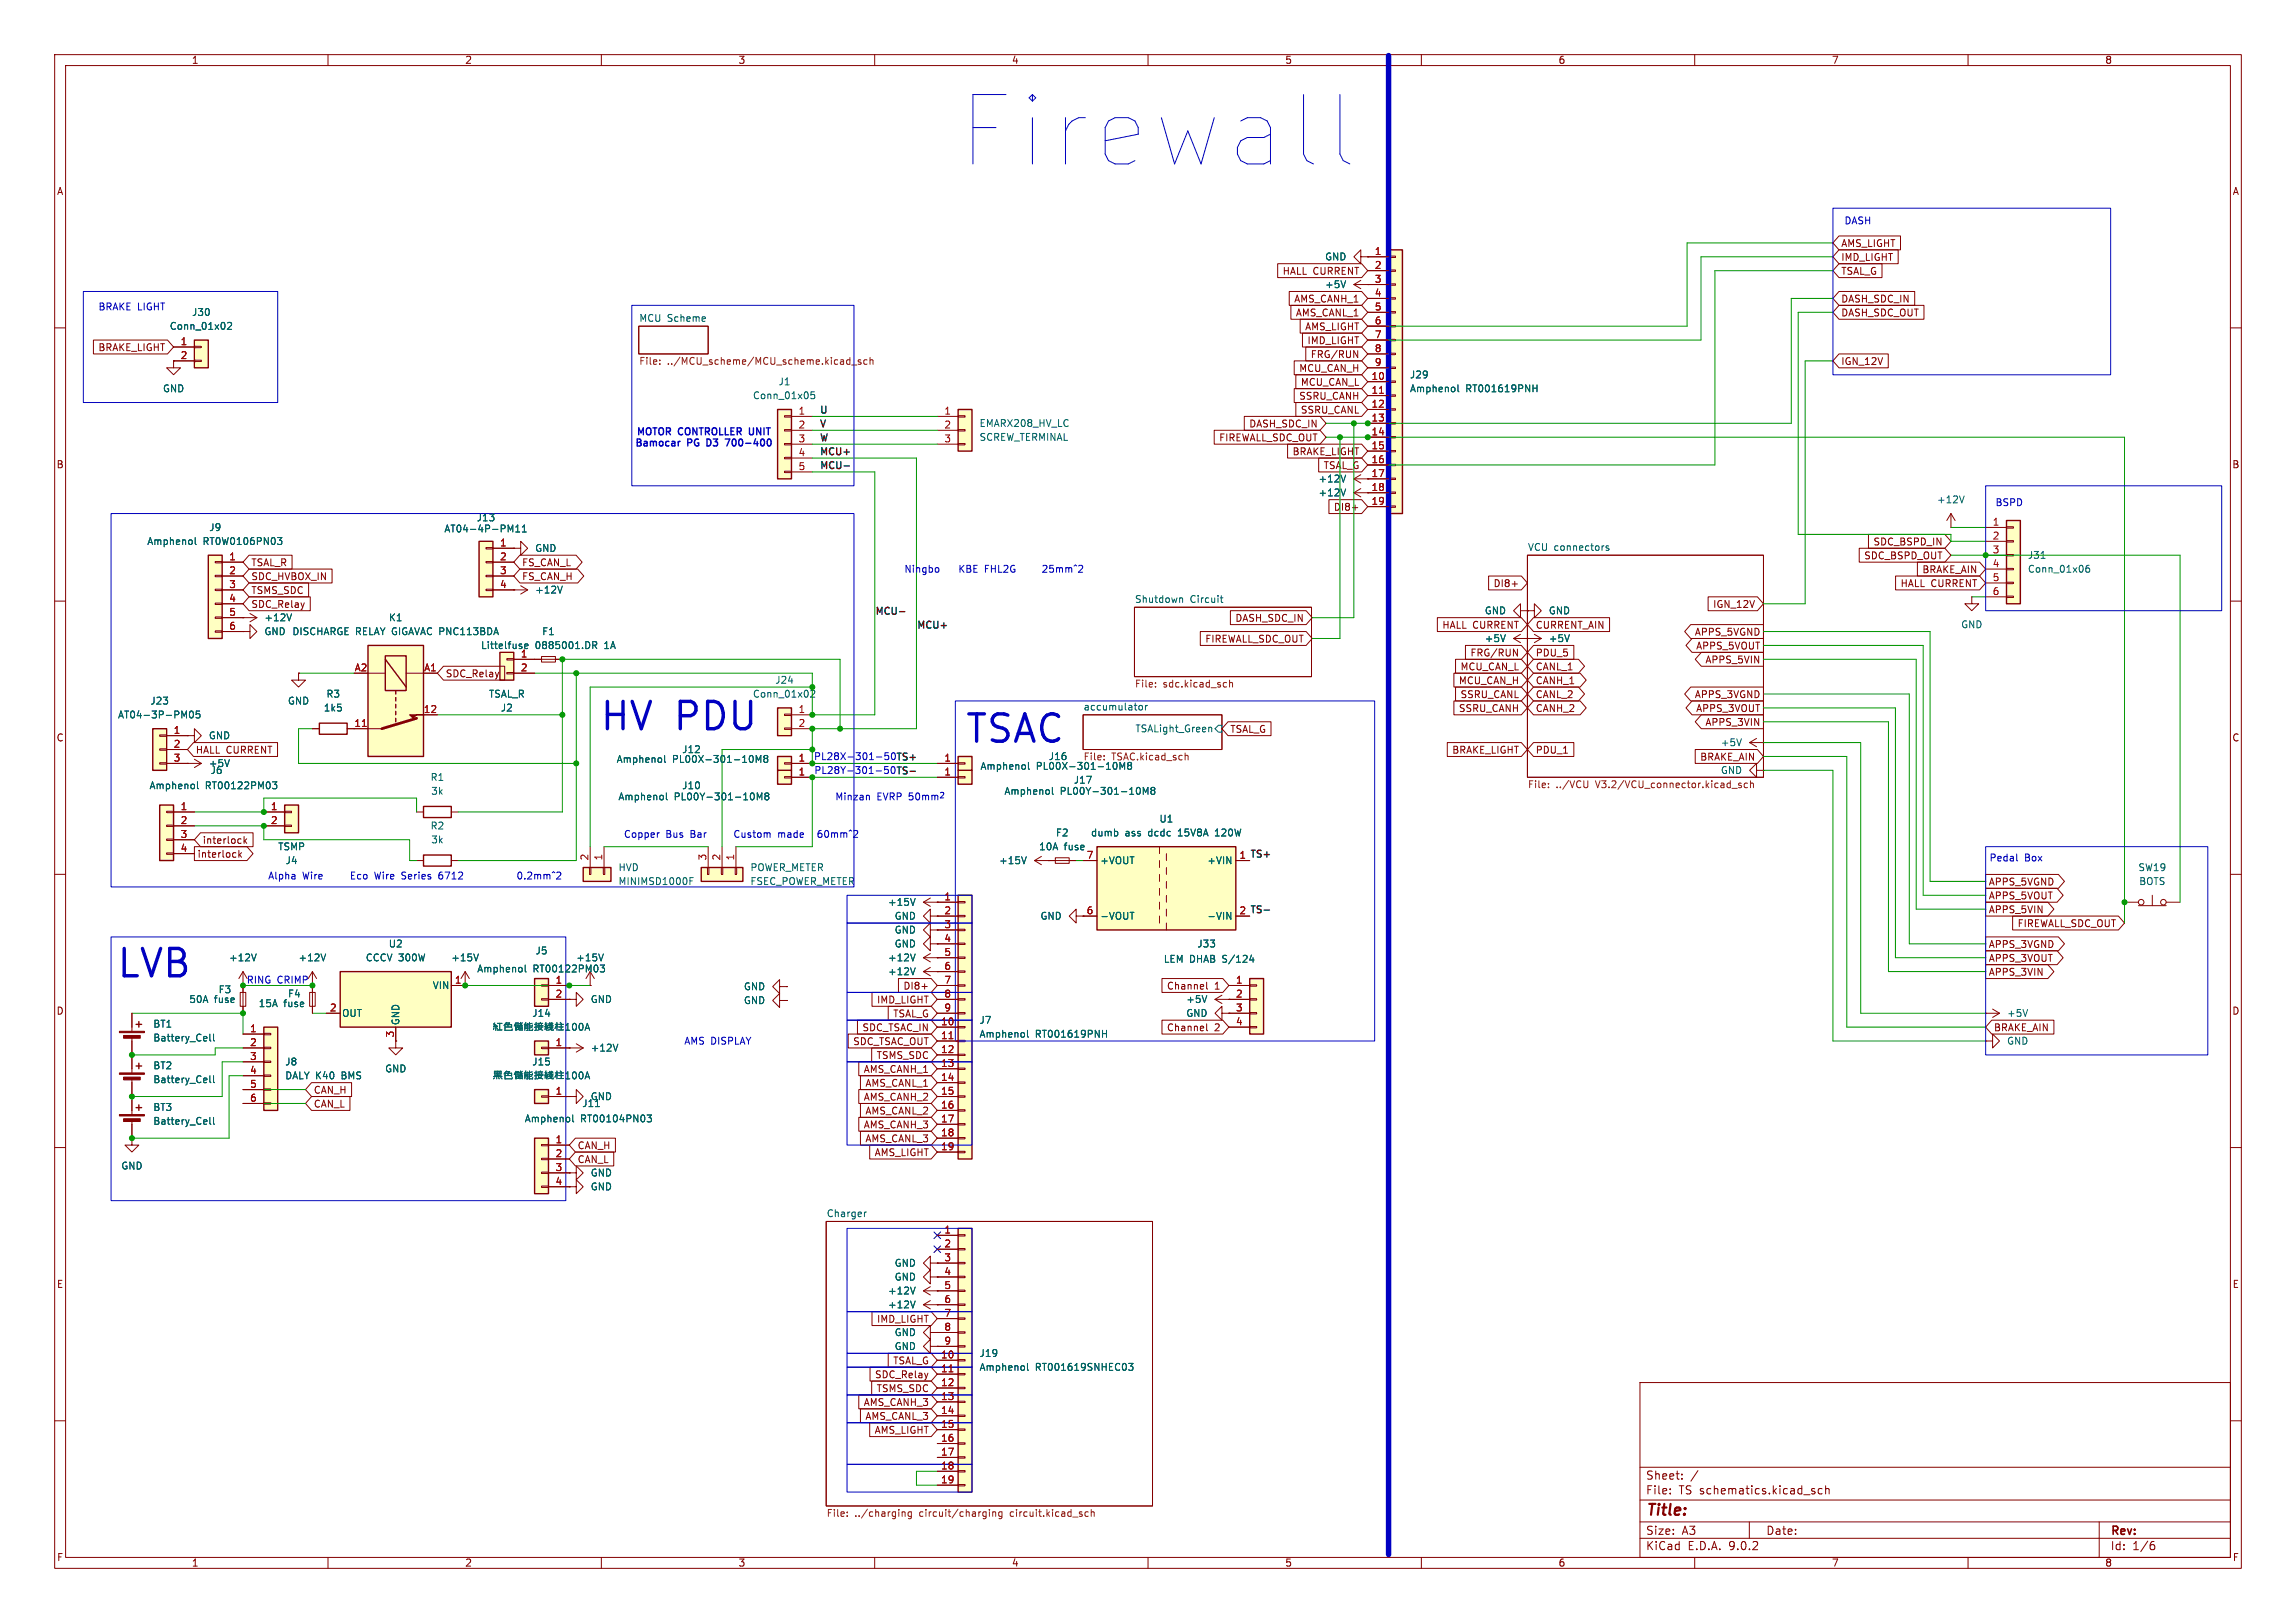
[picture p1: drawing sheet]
<svg xmlns="http://www.w3.org/2000/svg" width="420mm" height="297mm" viewBox="0 0 420 297" stroke-linecap="round" stroke-linejoin="round" font-family="sans-serif">
<defs><g id="words">
<text font-size="17.7" fill="#0000c2" x="176" y="30.7">Firewall</text>
<g font-size="7" fill="#0000c2">
<text x="109.5" y="134.5">HV PDU</text>
<text x="176.3" y="136.8">TSAC</text>
<text x="21.1" y="179.7">LVB</text>
</g>
<text font-size="2.8" fill="#840000" x="301" y="277.9">Title:</text>
<g font-size="2.1" fill="#840000">
<text x="301" y="273.7">File:</text>
<text x="301" y="271">Sheet:</text>
<text x="307.1" y="273.7">TS schematics.kicad_sch</text>
<text x="301" y="281.1">Size:</text>
<text x="307.6" y="281.1">A3</text>
<text x="323" y="281.1">Date:</text>
<text x="386" y="281.3">Rev:</text>
<text x="301" y="283.9">KiCad</text>
<text x="308.7" y="283.9">E.D.A.</text>
<text x="316.3" y="283.9">9.0.2</text>
<text x="386" y="283.9">Id:</text>
<text x="390.1" y="283.9">1/6</text>
</g>
<g font-size="1.8" fill="#840000">
<text x="35" y="11.9">1</text>
<text x="85" y="11.9">2</text>
<text x="135" y="11.9">3</text>
<text x="185" y="11.9">4</text>
<text x="235" y="11.9">5</text>
<text x="285" y="11.9">6</text>
<text x="335" y="11.9">7</text>
<text x="385" y="11.9">8</text>
<text x="10.3" y="35.9">A</text>
<text x="408.3" y="35.9">A</text>
<text x="336.7" y="47.9">IMD_LIGHT</text>
<text x="336.7" y="45.4">AMS_LIGHT</text>
<text x="234.5" y="50.5">HALL CURRENT</text>
<text x="336.7" y="50.5">TSAL_G</text>
<text x="236.6" y="55.6">AMS_CANH_1</text>
<text x="236.9" y="58.1">AMS_CANL_1</text>
<text x="336.7" y="55.6">DASH_SDC_IN</text>
<text x="336.7" y="58.1">DASH_SDC_OUT</text>
<text x="17.9" y="64.5">BRAKE_LIGHT</text>
<text x="238.6" y="60.6">AMS_LIGHT</text>
<text x="239.1" y="63.2">IMD_LIGHT</text>
<text x="239.7" y="65.7">FRG/RUN</text>
<text x="237.6" y="68.3">MCU_CAN_H</text>
<text x="237.9" y="70.8">MCU_CAN_L</text>
<text x="336.7" y="67">IGN_12V</text>
<text x="237.6" y="73.3">SSRU_CANH</text>
<text x="237.9" y="75.9">SSRU_CANL</text>
<text x="222.9" y="81">FIREWALL_SDC_OUT</text>
<text x="228.4" y="78.4">DASH_SDC_IN</text>
<text x="236.3" y="83.5">BRAKE_LIGHT</text>
<text x="10.3" y="85.9">B</text>
<text x="242" y="86">TSAL_G</text>
<text x="408.2" y="85.9">B</text>
<text x="243.9" y="93.7">DI8+</text>
<text x="342.6" y="100">SDC_BSPD_IN</text>
<text x="45.9" y="103.8">TSAL_R</text>
<text x="45.9" y="106.4">SDC_HVBOX_IN</text>
<text x="95.4" y="103.8">FS_CAN_L</text>
<text x="95.4" y="106.4">FS_CAN_H</text>
<text x="273.1" y="107.6">DI8+</text>
<text x="340.9" y="102.6">SDC_BSPD_OUT</text>
<text x="347.6" y="107.6">HALL CURRENT</text>
<text x="351.5" y="105.1">BRAKE_AIN</text>
<text x="45.9" y="108.9">TSMS_SDC</text>
<text x="45.9" y="111.5">SDC_Relay</text>
<text x="225.9" y="114">DASH_SDC_IN</text>
<text x="313.3" y="111.4">IGN_12V</text>
<text x="220.4" y="117.8">FIREWALL_SDC_OUT</text>
<text x="263.7" y="115.3">HALL CURRENT</text>
<text x="280.8" y="115.3">CURRENT_AIN</text>
<text x="309.9" y="116.5">APPS_5VGND</text>
<text x="310.2" y="119.1">APPS_5VOUT</text>
<text x="81.4" y="124.2">SDC_Relay</text>
<text x="266.8" y="125.4">MCU_CAN_H</text>
<text x="267.1" y="122.9">MCU_CAN_L</text>
<text x="268.9" y="120.3">FRG/RUN</text>
<text x="280.8" y="125.4">CANH_1</text>
<text x="280.8" y="122.9">CANL_1</text>
<text x="280.8" y="120.3">PDU_5</text>
<text x="311.9" y="121.6">APPS_5VIN</text>
<text x="266.8" y="130.5">SSRU_CANH</text>
<text x="267.1" y="128">SSRU_CANL</text>
<text x="280.8" y="130.5">CANH_2</text>
<text x="280.8" y="128">CANL_2</text>
<text x="309.9" y="128">APPS_3VGND</text>
<text x="310.2" y="130.5">APPS_3VOUT</text>
<text x="10.3" y="135.9">C</text>
<text x="224.9" y="134.3">TSAL_G</text>
<text x="311.9" y="133">APPS_3VIN</text>
<text x="408.2" y="135.9">C</text>
<text x="35.7" y="138.1">HALL CURRENT</text>
<text x="265.6" y="138.1">BRAKE_LIGHT</text>
<text x="280.8" y="138.1">PDU_1</text>
<text x="310.9" y="139.4">BRAKE_AIN</text>
<text x="37" y="154.6">interlock</text>
<text x="36" y="157.2">interlock</text>
<text x="226.6" y="167.4">2 TS-</text>
<text x="363.7" y="164.8">APPS_5VOUT</text>
<text x="363.7" y="167.3">APPS_5VIN</text>
<text x="363.7" y="162.2">APPS_5VGND</text>
<text x="363.7" y="173.7">APPS_3VGND</text>
<text x="369" y="169.9">FIREWALL_SDC_OUT</text>
<text x="363.7" y="176.2">APPS_3VOUT</text>
<text x="363.7" y="178.8">APPS_3VIN</text>
<text x="10.3" y="185.9">D</text>
<text x="160.3" y="183.8">IMD_LIGHT</text>
<text x="165.2" y="181.3">DI8+</text>
<text x="213.4" y="181.3">Channel</text>
<text x="222.2" y="181.3">1</text>
<text x="408.2" y="185.9">D</text>
<text x="155.9" y="191.5">SDC_TSAC_OUT</text>
<text x="157.6" y="188.9">SDC_TSAC_IN</text>
<text x="163.3" y="186.4">TSAL_G</text>
<text x="213.4" y="188.9">Channel</text>
<text x="222.2" y="188.9">2</text>
<text x="364.6" y="188.9">BRAKE_AIN</text>
<text x="157.9" y="196.5">AMS_CANH_1</text>
<text x="160.2" y="194">TSMS_SDC</text>
<text x="57.3" y="200.3">CAN_H</text>
<text x="57.3" y="202.9">CAN_L</text>
<text x="157.9" y="201.6">AMS_CANH_2</text>
<text x="158.2" y="199.1">AMS_CANL_1</text>
<text x="157.9" y="206.7">AMS_CANH_3</text>
<text x="158.2" y="209.2">AMS_CANL_3</text>
<text x="158.2" y="204.2">AMS_CANL_2</text>
<text x="105.6" y="210.5">CAN_H</text>
<text x="105.6" y="213">CAN_L</text>
<text x="159.9" y="211.8">AMS_LIGHT</text>
<text x="10.3" y="235.9">E</text>
<text x="408.3" y="235.9">E</text>
<text x="160.3" y="242.3">IMD_LIGHT</text>
<text x="163.3" y="249.9">TSAL_G</text>
<text x="157.9" y="257.5">AMS_CANH_3</text>
<text x="159.9" y="252.4">SDC_Relay</text>
<text x="160.2" y="255">TSMS_SDC</text>
<text x="158.2" y="260">AMS_CANL_3</text>
<text x="159.9" y="262.6">AMS_LIGHT</text>
<text x="10.3" y="285.9">F</text>
<text x="35" y="286.9">1</text>
<text x="85" y="286.9">2</text>
<text x="135" y="286.9">3</text>
<text x="185" y="286.9">4</text>
<text x="235" y="286.9">5</text>
<text x="285" y="286.9">6</text>
<text x="335" y="286.9">7</text>
<text x="385" y="286.9">8</text>
<text x="408.3" y="285.9">F</text>
</g>
<g font-size="1.8" fill="#0000c2">
<text x="337.3" y="41.3">DASH</text>
<text x="17.9" y="57">BRAKE LIGHT</text>
<text x="116" y="82.1">Bamocar</text>
<text x="116.3" y="80">MOTOR</text>
<text x="124.1" y="80">CONTROLLER UNIT</text>
<text x="125.8" y="82.1">PG</text>
<text x="129.8" y="82.1">D3</text>
<text x="133.7" y="82.1">700-400</text>
<text x="364.9" y="92.8">BSPD</text>
<text x="165.3" y="105">Ningbo KBE</text>
<text x="180.1" y="105">FHL2G 25mm^2</text>
<text x="148.8" y="139.3">PL28X-301-50</text>
<text x="148.9" y="141.8">PL28Y-301-50</text>
<text x="163.8" y="139.3">TS+</text>
<text x="163.8" y="141.8">TS-</text>
<text x="152.7" y="146.7">Minzan</text>
<text x="160.4" y="146.7">EVRP 50mm^{2}</text>
<text x="114" y="153.5">Copper</text>
<text x="121.8" y="153.5">Bus</text>
<text x="126.4" y="153.5">Bar Custom</text>
<text x="139.4" y="153.5">made 60mm^2</text>
<text x="49" y="161.1">Alpha</text>
<text x="55.3" y="161.1">Wire Eco</text>
<text x="69.7" y="161.1">Wire</text>
<text x="74.9" y="161.1">Series</text>
<text x="81.8" y="161.1">6712 0.2mm^2</text>
<text x="363.8" y="157.8">Pedal</text>
<text x="370.3" y="157.8">Box</text>
<text x="45" y="180.2">RING CRIMP</text>
<text x="125.1" y="191.4">AMS DISPLAY</text>
</g>
<g font-size="1.8" fill="#006464">
<text x="242.3" y="47.9">GND</text>
<text x="242.3" y="52.9">+5V</text>
<text x="35" y="58">J30</text>
<text x="116.8" y="59">MCU Scheme</text>
<text x="31" y="60.6">Conn_01x02</text>
<text x="29.7" y="72">GND</text>
<text x="142.3" y="70.7">J1</text>
<text x="257.8" y="72">Amphenol</text>
<text x="257.8" y="69.4">J29</text>
<text x="268.1" y="72">RT001619PNH</text>
<text x="137.6" y="73.3">Conn_01x05</text>
<text x="179.1" y="80.9">SCREW_TERMINAL</text>
<text x="179.1" y="78.3">EMARX208_HV_LC</text>
<text x="241.1" y="88.5">+12V</text>
<text x="87.1" y="95.6">J13</text>
<text x="241.1" y="91">+12V</text>
<text x="354.2" y="92.3">+12V</text>
<text x="26.8" y="99.9">Amphenol</text>
<text x="37.1" y="99.9">RT0W0106PN03</text>
<text x="38.2" y="97.4">J9</text>
<text x="81.2" y="97.6">AT04-4P-PM11</text>
<text x="97.8" y="101.2">GND</text>
<text x="279.4" y="100.9">VCU connectors</text>
<text x="370.8" y="105">Conn_01x06</text>
<text x="370.8" y="102.5">J31</text>
<text x="48.3" y="113.9">+12V</text>
<text x="71" y="113.9">K1</text>
<text x="97.8" y="108.8">+12V</text>
<text x="207.5" y="110.4">Shutdown</text>
<text x="217.7" y="110.4">Circuit</text>
<text x="271.5" y="112.6">GND</text>
<text x="283.2" y="112.6">GND</text>
<text x="48.3" y="116.4">GND DISCHARGE RELAY GIGAVAC PNC113BDA</text>
<text x="87.9" y="119">Littelfuse</text>
<text x="97.9" y="119">0885001.DR</text>
<text x="99.1" y="116.4">F1</text>
<text x="110.7" y="119">1A</text>
<text x="271.5" y="117.7">+5V</text>
<text x="283.2" y="117.7">+5V</text>
<text x="358.6" y="115.2">GND</text>
<text x="95.2" y="120.4">1</text>
<text x="141.7" y="125.3">J24</text>
<text x="21.5" y="131.7">AT04-3P-PM05</text>
<text x="27.4" y="129.1">J23</text>
<text x="52.6" y="129.1">GND</text>
<text x="59.1" y="130.4">1k5</text>
<text x="59.6" y="127.9">R3</text>
<text x="89.3" y="127.9">TSAL_R</text>
<text x="91.5" y="130.4">J2</text>
<text x="137.6" y="127.9">Conn_01x02</text>
<text x="198.1" y="130.1">accumulator</text>
<text x="38.1" y="135.5">GND</text>
<text x="207.6" y="134.2">TSALight_Green</text>
<text x="314.7" y="136.8">+5V</text>
<text x="38.1" y="140.6">+5V</text>
<text x="38.4" y="141.8">J6</text>
<text x="78.7" y="143.1">R1</text>
<text x="112.7" y="139.8">Amphenol</text>
<text x="123" y="139.8">PL00X-301-10M8</text>
<text x="124.7" y="138">J12</text>
<text x="179.3" y="141.1">Amphenol</text>
<text x="189.6" y="141.1">PL00X-301-10M8</text>
<text x="191.8" y="139.3">J16</text>
<text x="196.3" y="143.6">J17</text>
<text x="198.1" y="139.5">File:</text>
<text x="203.3" y="139.5">TSAC.kicad_sch</text>
<text x="314.7" y="141.8">GND</text>
<text x="27.3" y="144.6">Amphenol</text>
<text x="37.6" y="144.6">RT00122PM03</text>
<text x="78.8" y="145.6">3k</text>
<text x="113" y="146.7">Amphenol</text>
<text x="123.3" y="146.7">PL00Y-301-10M8</text>
<text x="124.7" y="144.6">J10</text>
<text x="183.6" y="145.6">Amphenol</text>
<text x="193.9" y="145.6">PL00Y-301-10M8</text>
<text x="50.8" y="155.8">TSMP</text>
<text x="78.7" y="152">R2</text>
<text x="78.8" y="154.5">3k</text>
<text x="190" y="155.8">10A</text>
<text x="193.1" y="153.3">F2</text>
<text x="194.7" y="155.8">fuse</text>
<text x="199.5" y="153.3">dumb</text>
<text x="205.8" y="153.3">ass</text>
<text x="210.2" y="153.3">dcdc</text>
<text x="212" y="150.7">U1</text>
<text x="215.8" y="153.3">15V8A</text>
<text x="222.8" y="153.3">120W</text>
<text x="52.1" y="158.3">J4</text>
<text x="113" y="159.6">HVD</text>
<text x="137.2" y="159.6">POWER_METER</text>
<text x="182.7" y="158.3">+15V</text>
<text x="201.2" y="158.3">+VOUT</text>
<text x="220.8" y="158.3">+VIN</text>
<text x="391.1" y="159.6">SW19</text>
<text x="113" y="162.2">MINIMSD1000F</text>
<text x="137.2" y="162.2">FSEC_POWER_METER</text>
<text x="162.3" y="166">+15V</text>
<text x="391.2" y="162.2">BOTS</text>
<text x="71" y="173.6">U2</text>
<text x="163.6" y="173.6">GND</text>
<text x="163.6" y="171">GND</text>
<text x="163.6" y="168.5">GND</text>
<text x="190.2" y="168.5">GND</text>
<text x="201.2" y="168.5">-VOUT</text>
<text x="218.9" y="173.6">J33</text>
<text x="220.8" y="168.5">-VIN</text>
<text x="41.8" y="176.1">+12V</text>
<text x="54.5" y="176.1">+12V</text>
<text x="66.8" y="176.1">CCCV 300W</text>
<text x="82.4" y="176.1">+15V</text>
<text x="87.2" y="178.2">Amphenol</text>
<text x="97.5" y="178.2">RT00122PM03</text>
<text x="97.9" y="174.9">J5</text>
<text x="105.3" y="176.1">+15V</text>
<text x="162.3" y="176.1">+12V</text>
<text x="162.3" y="178.7">+12V</text>
<text x="212.8" y="176.4">LEM DHAB S/124</text>
<text x="34.5" y="183.7">50A</text>
<text x="39.2" y="183.7">fuse</text>
<text x="39.9" y="182">F3</text>
<text x="47.2" y="184.5">15A</text>
<text x="51.9" y="184.5">fuse</text>
<text x="52.6" y="182.7">F4</text>
<text x="79.1" y="181.2">VIN</text>
<text x="108" y="183.7">GND</text>
<text x="136" y="183.9">GND</text>
<text x="136" y="181.4">GND</text>
<text x="216.9" y="183.7">+5V</text>
<text x="27.9" y="188.3">BT1</text>
<text x="27.9" y="190.8">Battery_Cell</text>
<text x="62.5" y="186.3">OUT</text>
<text x="73.3" y="187.7" transform="rotate(-90 73.3 187.7)">GND</text>
<text x="97.3" y="186.3">J14</text>
<text x="179.1" y="187.6">J7</text>
<text x="179.1" y="190.1">Amphenol</text>
<text x="189.4" y="190.1">RT001619PNH</text>
<text x="216.9" y="186.3">GND</text>
<text x="367" y="191.4">GND</text>
<text x="367" y="186.3">+5V</text>
<text x="27.9" y="195.9">BT2</text>
<text x="52.1" y="195.2">J8</text>
<text x="52.1" y="197.7">DALY K40</text>
<text x="62.6" y="197.7">BMS</text>
<text x="70.4" y="196.4">GND</text>
<text x="97.3" y="195.2">J15</text>
<text x="108" y="192.6">+12V</text>
<text x="27.9" y="203.5">BT3</text>
<text x="27.9" y="198.4">Battery_Cell</text>
<text x="106.4" y="202.8">J11</text>
<text x="108" y="201.5">GND</text>
<text x="27.9" y="206">Battery_Cell</text>
<text x="95.9" y="205.6">Amphenol</text>
<text x="106.2" y="205.6">RT00104PN03</text>
<text x="22.1" y="214.2">GND</text>
<text x="108" y="215.5">GND</text>
<text x="108" y="218">GND</text>
<text x="151.1" y="222.8">Charger</text>
<text x="163.6" y="232">GND</text>
<text x="162.3" y="239.6">+12V</text>
<text x="162.3" y="237.1">+12V</text>
<text x="163.6" y="234.5">GND</text>
<text x="163.6" y="244.7">GND</text>
<text x="163.6" y="247.2">GND</text>
<text x="179.1" y="248.5">J19</text>
<text x="179.1" y="251.1">Amphenol</text>
<text x="189.4" y="251.1">RT001619SNHEC03</text>
</g>
<g font-size="1.8" fill="#a90000">
<text x="251.4" y="46.7">1</text>
<text x="251.4" y="49.3">2</text>
<text x="251.4" y="51.8">3</text>
<text x="251.4" y="54.4">4</text>
<text x="251.4" y="56.9">5</text>
<text x="251.4" y="59.4">6</text>
<text x="32.9" y="63.2">1</text>
<text x="32.9" y="65.8">2</text>
<text x="251.4" y="62">7</text>
<text x="251.4" y="64.5">8</text>
<text x="250.8" y="69.6">10</text>
<text x="251.4" y="67.1">9</text>
<text x="146" y="75.9">1</text>
<text x="172.6" y="75.9">1</text>
<text x="250.8" y="72.1">11</text>
<text x="250.8" y="74.7">12</text>
<text x="250.8" y="77.2">13</text>
<text x="146" y="78.5">2</text>
<text x="146" y="81">3</text>
<text x="146" y="83.6">4</text>
<text x="172.6" y="78.5">2</text>
<text x="172.6" y="81">3</text>
<text x="250.8" y="79.8">14</text>
<text x="250.8" y="82.3">15</text>
<text x="146" y="86.1">5</text>
<text x="250.8" y="84.8">16</text>
<text x="250.8" y="87.4">17</text>
<text x="250.8" y="89.9">18</text>
<text x="250.8" y="92.5">19</text>
<text x="91.4" y="100.1">1</text>
<text x="364.4" y="96.3">1</text>
<text x="364.4" y="98.8">2</text>
<text x="364.4" y="101.3">3</text>
<text x="41.8" y="102.6">1</text>
<text x="41.8" y="105.2">2</text>
<text x="41.8" y="107.7">3</text>
<text x="91.4" y="102.6">2</text>
<text x="91.4" y="105.2">3</text>
<text x="91.4" y="107.7">4</text>
<text x="364.4" y="103.9">4</text>
<text x="364.4" y="106.4">5</text>
<text x="41.8" y="110.2">4</text>
<text x="41.8" y="112.8">5</text>
<text x="364.4" y="109">6</text>
<text x="41.8" y="115.3">6</text>
<text x="64.8" y="122.9">A2</text>
<text x="77.5" y="122.9">A1</text>
<text x="95.2" y="122.9">2</text>
<text x="77.4" y="130.6">12</text>
<text x="146" y="130.6">1</text>
<text x="31.7" y="134.4">1</text>
<text x="31.7" y="136.9">2</text>
<text x="64.7" y="133.1">11</text>
<text x="146" y="133.1">2</text>
<text x="31.7" y="139.4">3</text>
<text x="146" y="142">1</text>
<text x="146" y="139.4">1</text>
<text x="172.6" y="142">1</text>
<text x="172.6" y="139.4">1</text>
<text x="32.9" y="148.3">1</text>
<text x="49.5" y="148.3">1</text>
<text x="32.9" y="150.9">2</text>
<text x="32.9" y="153.4">3</text>
<text x="32.9" y="156">4</text>
<text x="49.5" y="150.9">2</text>
<text x="107.7" y="157.6" transform="rotate(-90 107.7 157.6)">2</text>
<text x="110.2" y="157.6" transform="rotate(-90 110.2 157.6)">1</text>
<text x="129.3" y="157.6" transform="rotate(-90 129.3 157.6)">3</text>
<text x="131.8" y="157.6" transform="rotate(-90 131.8 157.6)">2</text>
<text x="134.4" y="157.6" transform="rotate(-90 134.4 157.6)">1</text>
<text x="198.7" y="157.2">7</text>
<text x="226.6" y="157.2">1</text>
<text x="172.6" y="164.8">1</text>
<text x="172.6" y="167.4">2</text>
<text x="198.7" y="167.4">6</text>
<text x="226.6" y="167.4">2</text>
<text x="172.6" y="169.9">3</text>
<text x="172.6" y="172.5">4</text>
<text x="172.6" y="175">5</text>
<text x="172.6" y="177.5">6</text>
<text x="60.3" y="185.2">2</text>
<text x="83.1" y="180.1">1</text>
<text x="101.5" y="180.1">1</text>
<text x="101.5" y="182.6">2</text>
<text x="172.6" y="180.1">7</text>
<text x="172.6" y="182.6">8</text>
<text x="172.6" y="185.2">9</text>
<text x="226" y="180.1">1</text>
<text x="226" y="182.6">2</text>
<text x="226" y="185.2">3</text>
<text x="45.6" y="189">1</text>
<text x="45.6" y="191.5">2</text>
<text x="72.1" y="189.9" transform="rotate(-90 72.1 189.9)">3</text>
<text x="101.5" y="191.5">1</text>
<text x="172" y="187.7">10</text>
<text x="172" y="190.2">11</text>
<text x="226" y="187.7">4</text>
<text x="45.6" y="194.1">3</text>
<text x="45.6" y="196.6">4</text>
<text x="172" y="192.8">12</text>
<text x="172" y="195.3">13</text>
<text x="172" y="197.9">14</text>
<text x="45.6" y="199.1">5</text>
<text x="45.6" y="201.7">6</text>
<text x="101.5" y="200.4">1</text>
<text x="172" y="200.4">15</text>
<text x="172" y="202.9">16</text>
<text x="101.5" y="209.3">1</text>
<text x="172" y="205.5">17</text>
<text x="172" y="208">18</text>
<text x="101.5" y="211.8">2</text>
<text x="101.5" y="214.4">3</text>
<text x="172" y="210.6">19</text>
<text x="101.5" y="216.9">4</text>
<text x="172.6" y="225.8">1</text>
<text x="172.6" y="228.3">2</text>
<text x="172.6" y="230.9">3</text>
<text x="172.6" y="233.4">4</text>
<text x="172.6" y="236">5</text>
<text x="172.6" y="238.5">6</text>
<text x="172.6" y="241">7</text>
<text x="172.6" y="243.6">8</text>
<text x="172" y="248.7">10</text>
<text x="172" y="251.2">11</text>
<text x="172.6" y="246.1">9</text>
<text x="172" y="253.7">12</text>
<text x="172" y="256.3">13</text>
<text x="172" y="258.8">14</text>
<text x="172" y="261.4">15</text>
<text x="172" y="263.9">16</text>
<text x="172" y="266.4">17</text>
<text x="172" y="269">18</text>
<text x="172" y="271.5">19</text>
</g>
<g font-size="1.8" fill="#725600">
<text x="116.8" y="67.1">File:</text>
<text x="122.1" y="67.1">../MCU_scheme/MCU_scheme.kicad_sch</text>
<text x="207.5" y="126.1">File:</text>
<text x="212.7" y="126.1">sdc.kicad_sch</text>
<text x="279.4" y="144.6">File:</text>
<text x="284.6" y="144.6">../VCU</text>
<text x="292" y="144.6">V3.2/VCU_connector.kicad_sch</text>
<text x="151.1" y="277.9">File:</text>
<text x="156.4" y="277.9">../charging</text>
<text x="168.3" y="277.9">circuit/charging</text>
<text x="185.1" y="277.9">circuit.kicad_sch</text>
</g>
<g font-size="1.8" fill="#0f0f0f">
<text x="149.9" y="75.8">U</text>
<text x="149.9" y="78.3">V</text>
<text x="149.9" y="83.4">MCU+</text>
<text x="149.9" y="80.8">W</text>
<text x="149.9" y="85.9">MCU-</text>
<text x="160" y="112.6">MCU-</text>
<text x="167.6" y="115.1">MCU+</text>
<text x="226.6" y="157.2">1 TS+</text>
</g>
</g></defs>
<g fill="none" stroke="#840000" stroke-width=".18">
<path d="M10 10h400v277h-400zM12 12h396v273h-396zM60 10v2M110 10v2M160 10v2M210 10v2M260 10v2M310 10v2M360 10v2M116.8 59.7h12.7v5.1h-12.7zM10 60h2M408 60h2"/>
<path d="M10 110h2M207.5 111.1h32.4v12.7h-32.4zM279.4 101.6h43.2v40.6h-43.2zM408 110h2M198.1 130.8h25.4v6.4h-25.4zM10 160h2M408 160h2M10 210h2M408 210h2M151.1 223.5h59.7v52.1h-59.7zM300 253h108v32h-108zM10 260h2"/>
<path d="M300 278.5h108M300 274.5h108M300 268.5h108M305.5 273.2v.2M305.5 272.5v.1M307.7 270.5v.2M307.7 269.8v.1M310.6 269.1l-1.3 1.9M320 278.5v3M331.8 272.9l.2 .2-.2 .3M331.8 272.4l.1 .1M333.3 272.5l-.4-.1-.3 .3v.4l.1 .2h.6"/>
<path d="M333.9 272.5l.3-.1 .3 .1 .1 .9M333.9 271.9v1.5M384 278.5v6.5M408 260h2M60 285v2M110 285v2M160 285v2M210 285v2M260 285v2M300 281.5h108M310 285v2M360 285v2"/>
<path d="M393.6 282.7h.4l.2 .2-.1 .5-.5 .2M394 282.1l-.4 .1"/>
</g>
<g fill="none" stroke="#725600" stroke-width=".18">
<path d="M120.7 66.6v.1M120.7 65.9v.1M155.1 65.8l.4 .1M155.5 65.4v1.3M155.5 66.6l-.4 .1M155.8 66.8h.9M157.5 65.9l-.3-.1-.2 .2v.2l.5 .1v.3h-.5M158.6 65.9l-.4-.1-.2 .3 .1 .5h.5M159.2 66l.1-.2 .3 .1 .1 .8M159.2 65.4v1.3M202 138.9v.2M202 138.3v.1"/>
<path d="M211.4 125.6v.1M211.4 124.9v.2M216.8 138.3h.5v.8M224.2 124.9h.2M224.4 125.7h-.2M224.9 124.5v1.2M224.9 125l.2-.1h.3l.1 .8M283.2 144v.1M283.2 143.4v.1M290.4 142.9v1l-.2 .2M316.8 144.3h1M318.5 143.4l-.3-.1-.2 .2 .1 .2 .4 .1v.3h-.5"/>
<path d="M319.7 143.4l-.4-.1-.2 .2 .1 .6h.5M320.2 143.4l.2-.1 .3 .1v.7M320.2 142.9v1.2M155 277.4v.1M155 276.7v.1M165.1 276.7h.4l.1 .8M166.7 276.7h-.4l-.2 .2 .1 .5h.5M166.7 276.7v1l-.2 .2h-.3M181 276.2v.1M181 276.7v.8M181.6 276.8l.2-.1h.3v.8M181.6 276.7v.8"/>
<path d="M183.3 276.7h-.4l-.2 .2 .1 .5h.5M183.3 276.7v1l-.3 .2h-.3M198.5 277.4l.2 .1 .4-.1M199.1 276.7h-.4l-.2 .1M199.6 276.8l.2-.1h.3l.1 .8M199.6 276.2v1.3"/>
</g>
<path d="M294.3 99.9h-.3l-.2 .2v.1l.5 .2v.3h-.5M215.8 109.5h.5v.7M223.2 109.4h.5M223.4 109v1.1l.3 .1M208.3 129.3l.3-.2h.3l.1 .2-.1 .6h-.3l-.3-.2M209.5 129.1v.8M209.9 129.1l-.4 .2M221.2 133.1h.4l.1 .8M222.9 132.7h.6v1.3h-.6l-.7-.6zM158.5 221.8l-.4 .2" fill="none" stroke="#006464" stroke-width=".18"/>
<path d="M27.9 133.4h2.6v7.6h-2.6z" fill="#ffffc2"/>
<path d="M27.9 133.4h2.6v7.6h-2.6z" fill="none" stroke="#840000" stroke-width=".25"/>
<path d="M29.2 134.5h1.3v.2h-1.3zM29.2 137h1.3v.3h-1.3zM29.2 139.6h1.3v.2h-1.3zM30.5 134.6h3.8M30.5 137.2h3.8M30.5 139.7h6.3M34.3 139.7h.1M34.3 134.6h1.3v-1.2l1.2 1.2-1.2 1.3v-1.3M34.3 134.6h.1M35.6 138.9l1.2 .8M36.8 139.7l-1.2 .8" fill="none" stroke="#840000" stroke-width=".18"/>
<path d="M34.8 130.2l.2-.1a.68 .68 0 0 1 .4 .7 .68 .68 0 0 1-.4 .6 .84 .84 0 0 1-.2-1.2zM36.5 130.1h-.6v.6l.1-.1 .5 .1 .1 .1-.1 .5-.2 .1-.4-.1M42 139l-.5 1.3" fill="none" stroke="#006464" stroke-width=".18"/>
<path d="M67.3 118.1h10.2v20.3h-10.2z" fill="#ffffc2"/>
<path d="M67.3 118.1h10.2v20.3h-10.2zM58.4 132.3h5.1v2.1h-5.1zM70.5 120h3.8v6.4h-3.8zM70.5 120.7l3.8 5M72.4 126.4v.6M72.4 127.6v.7M72.4 128.9v.6M72.4 130.2v.6M72.4 131.4v.7" fill="none" stroke="#840000" stroke-width=".25"/>
<path d="M57.1 133.4h1.3M63.5 133.4h6.3M67.3 123.2h3.2M74.3 123.2h5.7M77.5 130.8h2.5" fill="none" stroke="#840000" stroke-width=".18"/>
<path d="M74.9 130.8h2.6h-1.3l-.6 .6z" fill="#840000" stroke="#840000" stroke-width=".18"/>
<path d="M76.2 131.4l-6.4 2" fill="none" stroke="#840000" stroke-width=".51"/>
<path d="M66.3 132.9h.7" fill="none" stroke="#a90000" stroke-width=".18"/>
<path d="M367 95.3h2.6v15.2h-2.6z" fill="#ffffc2"/>
<path d="M367 95.3h2.6v15.2h-2.6z" fill="none" stroke="#840000" stroke-width=".25"/>
<g fill="none" stroke="#840000" stroke-width=".18">
<path d="M363.2 96.5h3.8M363.2 99.1h3.8M367 96.4h1.3v.2h-1.3zM367 98.9h1.3v.3h-1.3zM360.7 109.2v1.3h1.2l-1.2 1.3-1.3-1.3h1.3M360.7 109.2h.1M363.2 101.6h3.8M363.2 104.1h3.8M363.2 106.7h3.8M363.2 109.2h3.8M367 101.5h1.3v.2h-1.3zM367 104h1.3v.3h-1.3z"/>
<path d="M367 106.6h1.3v.2h-1.3zM367 109.1h1.3v.2h-1.3zM54.6 123.2v1.3h1.3l-1.3 1.2-1.3-1.2h1.3M54.6 123.2h.1"/>
</g>
<path d="M373.4 102.2h.7M382.1 103.4l-.3 .1a.86 .86 0 0 0 0 1.2l.4-.1 .1-.4-.3-.3-.3 .1-.2 .2" fill="none" stroke="#006464" stroke-width=".18"/>
<path d="M87.6 99.1h2.6v10.1h-2.6z" fill="#ffffc2"/>
<path d="M87.6 99.1h2.6v10.1h-2.6z" fill="none" stroke="#840000" stroke-width=".25"/>
<path d="M88.9 100.2h1.3v.3h-1.3zM88.9 102.7h1.3v.3h-1.3zM88.9 105.3h1.3v.2h-1.3zM88.9 107.8h1.3v.3h-1.3zM90.2 100.3h3.8M90.2 102.9h3.8M90.2 105.4h3.8M90.2 108h3.8M94 100.3h1.2v1.3l1.3-1.3-1.3-1.2v1.2M94 100.3h.1" fill="none" stroke="#840000" stroke-width=".18"/>
<path d="M93.4 97l.4-.9v1.3M94.3 97.4h.8M94.3 96.4l.4-.3v1.3M95.6 97.4h.7M95.6 96.4l.3-.3v1.3" fill="none" stroke="#006464" stroke-width=".18"/>
<path d="M91.4 119.4h2.6v5.1h-2.6z" fill="#ffffc2"/>
<path d="M91.4 119.4h2.6v5.1h-2.6z" fill="none" stroke="#840000" stroke-width=".25"/>
<path d="M94 108h.1M94 108h2.5M95.2 107.2l1.3 .8M96.5 108l-1.3 .7M92.7 120.5h1.3v.3h-1.3zM92.7 123.1h1.3v.2h-1.3zM94 120.7h3.8M94 123.2h3.8" fill="none" stroke="#840000" stroke-width=".18"/>
<path d="M102.9 107.3l-.5 1.2" fill="none" stroke="#006464" stroke-width=".18"/>
<path d="M35.6 62.2h2.5v5.1h-2.5z" fill="#ffffc2"/>
<path d="M35.6 62.2h2.5v5.1h-2.5z" fill="none" stroke="#840000" stroke-width=".25"/>
<g fill="none" stroke="#840000" stroke-width=".18">
<path d="M31.7 66v1.3h1.3l-1.3 1.3-1.2-1.3h1.2M31.7 66h.1M31.7 63.5h3.9M31.7 66h3.9M35.6 63.4h1.2v.2h-1.2zM35.6 65.9h1.2v.3h-1.2zM107.9 177.8l-.7 1.3M107.9 177.8l.8 1.3M107.9 177.8v2.5M104.1 191.8h.1M104.1 191.8h2.6M105.4 191l1.3 .8"/>
<path d="M106.7 191.8l-1.3 .7M107.9 180.3h.1M104.1 200.7h1.3v-1.3l1.3 1.3-1.3 1.2v-1.2M104.1 200.7h.1"/>
</g>
<path d="M41.6 59.1l.5-.1 .3 .4-.8 .9h.8M110.4 174.6l-.5 1.2M113 191.1l-.4 1.2" fill="none" stroke="#006464" stroke-width=".18"/>
<path d="M97.8 199.4h2.5v2.5h-2.5z" fill="#ffffc2"/>
<path d="M97.8 199.4h2.5v2.5h-2.5z" fill="none" stroke="#840000" stroke-width=".25"/>
<g fill="none" stroke="#840000" stroke-width=".18">
<path d="M388.6 165.1h2.6M391.2 165.7h5M393.7 163.8v1.9M396.2 165.1h2.6M363.2 190.5h1.3v1.3l1.3-1.3-1.3-1.3v1.3M363.2 190.5h.1M99.1 200.5h1.2v.3h-1.2zM100.3 200.7h3.8"/>
<circle cx="391.7" cy="165.1" r=".51"/>
<circle cx="395.7" cy="165.1" r=".51"/>
</g>
<g fill="none" stroke="#006464" stroke-width=".18">
<path d="M90.3 197h1.5M90.4 196.8h1.3M90.4 197.2l-.1 .2M90.4 196h1.3v.5h-1.3zM90.7 196.2l.1 .2M90.9 197.2v.2M91 196v1M91.2 197.2l.1 .2M91.3 196.2v.2M91.6 197.2l.2 .2M92.4 196.8h1.2M92.6 196.1h.6l-.3 .3v.4"/>
<path d="M92.7 196l-.5 .5M93.6 196.9v-.5h-1.2v1h1.2l.1-.2M94.3 196.2v1.2M94.4 196l-.3 .6M94.4 196.3h.5M94.5 196.5h.4M94.5 196.1h.4M94.5 197.3h.4v-.4h-.4v.5M94.5 196.7h.4M95 196.5h.6M95 196.2h.3M95.1 197.4v-.6h.4v.6"/>
<path d="M95.1 197.4h.4M95.1 197.1h.4M95.2 196v.5M95.3 196.5l-.4 .4M95.3 196.6l.2 .1M95.5 196l-.2 .5M95.9 196.4l.7-.1v.1M96 196.8h.6M96 197.4v-.8h.6v.8h-.3M96 197.1h.6M96.2 196l-.2 .3M96.4 196.2l.2 .1"/>
<path d="M96.9 196v.6M96.9 196.8v.6M97.3 196.2l-.5 .1M97.3 196.9l-.5 .2M97.4 196.5v.1h-.6M97.5 197.2l-.1 .2h-.6M97.8 196.3h.4M98.1 196v1.4h-.3M98.2 196.8l-.4 .1M98.3 196.8h1M98.3 196.6h1M98.4 196.2h.9"/>
<path d="M98.5 196.3l.1 .2M98.7 196.6l-.2 .5 .8 .3M98.8 196v.2M99 196.3v.2M99.1 196.8l-.3 .4-.5 .2M99.6 196.8h.6M99.7 196.3l.2 .2-.2 .2M99.8 196.9l-.1 .4M99.9 196l-.1 .3M99.9 196.7v.7M100.1 196.2l-.2 .3M100.1 196.5l.1 .3"/>
<path d="M100.2 196.9v.3M100.3 196.3h.7l-.3 .2-.4 .1M100.3 196.9h.7M100.5 196.8l.3 .6h.3M100.5 196l.2 .5 .4 .1M100.6 196.2h.5M100.7 196.7l.3 .1M100.8 196l.2 .1M100.9 196.9h.2M101 197l-.1 .2-.7 .2M101.1 196.5v.1M101.2 197.2v.2"/>
<path d="M101.6 196.3h.5M101.9 196.6l.2 .2M101.9 196v1.4M101.9 196.3l-.4 .8M102.1 197.4h1M102.2 196.3h.9M102.3 196.8h.7M102.5 196l.2 .2M102.7 196.3v1.1M103.5 197.4h.7M103.5 196.5l.4-.3v1.2M104.8 196.3l.2-.1a.68 .68 0 0 1 .5 .6 .68 .68 0 0 1-.5 .6l-.3-.5z"/>
<path d="M106 196.3l.2-.1a.68 .68 0 0 1 .5 .6 .68 .68 0 0 1-.5 .6l-.3-.5zM107 197.4l.4-1.2 .5 1.2M107.1 197.1h.6"/>
</g>
<path d="M97.8 190.5h2.5v2.5h-2.5z" fill="#ffffc2"/>
<path d="M97.8 190.5h2.5v2.5h-2.5z" fill="none" stroke="#840000" stroke-width=".25"/>
<path d="M99.1 191.6h1.2v.3h-1.2zM100.3 191.8h3.8" fill="none" stroke="#840000" stroke-width=".18"/>
<g fill="none" stroke="#006464" stroke-width=".18">
<path d="M90.4 188.1l-.1 .3M90.5 187.2l-.2 .2 .3 .2M90.7 187.8v.7M90.7 187.5l-.4 .3M90.8 187.6l.2 .2h-.7M90.9 188.1l.1 .2M90.9 188.5h.9M91 187.3h.8M91.4 187.3v1.2M92.4 187.9h1.2M92.6 187.2h.6l-.3 .3v.4M92.7 187.1l-.5 .5"/>
<path d="M93.6 188.1v-.6h-1.2v1h1.2l.1-.2M94.3 187.3v1.2M94.4 187.1l-.3 .7M94.4 187.4h.5M94.5 187.8h.4M94.5 187.2h.4M94.5 188.4h.4v-.3h-.4v.4M94.5 187.6h.4M95 187.6h.6M95 187.3h.3M95.1 188.5h.4M95.1 188.5v-.6h.4v.6"/>
<path d="M95.1 188.2h.4M95.2 187.1v.5M95.3 187.6l-.4 .4M95.3 187.8h.2M95.5 187.1l-.2 .5M95.9 187.5l.7-.1v.1M96 187.9h.6M96 188.5v-.8h.6v.8h-.3M96 188.2h.6M96.2 187.1l-.2 .4M96.4 187.3l.2 .1M96.9 187.1v.7"/>
<path d="M96.9 187.9v.6M97.3 187.3l-.5 .1M97.3 188l-.5 .2M97.4 187.6v.2h-.6M97.5 188.3l-.1 .2h-.6M97.8 187.5h.4M98.1 187.1v1.4h-.3M98.2 187.9l-.4 .1M98.3 187.9h1M98.3 187.7h1M98.4 187.3h.9M98.5 187.4l.1 .2"/>
<path d="M98.7 187.7l-.2 .5 .8 .3M98.8 187.1v.2M99 187.4v.2M99.1 187.9l-.3 .5-.5 .1M99.6 187.9h.6M99.7 187.4l.2 .2-.2 .2M99.8 188l-.1 .4M99.9 187.1l-.1 .4M99.9 187.8v.7M100.1 187.3l-.2 .3M100.1 187.6l.1 .3M100.2 188v.3"/>
<path d="M100.3 187.4h.7l-.3 .2-.4 .1M100.3 188.1h.7M100.5 187.9l.3 .6h.3M100.5 187.1l.2 .5 .4 .2M100.6 187.3h.5M100.7 187.8l.3 .1M100.8 187.1l.2 .1M100.9 188h.2M101 188.1l-.1 .2-.7 .2M101.1 187.6v.2M101.2 188.4v.1M101.6 187.5h.5"/>
<path d="M101.9 187.7l.2 .2M101.9 187.1v1.4M101.9 187.5l-.4 .7M102.1 188.5h1M102.2 187.5h.9M102.3 187.9h.7M102.5 187.1l.2 .2M102.7 187.5v1M103.5 188.5h.7M103.5 187.6l.4-.3v1.2M104.8 187.4l.2-.1a.68 .68 0 0 1 .5 .6 .68 .68 0 0 1-.5 .6l-.3-.4zM106 187.4l.2-.1a.68 .68 0 0 1 .5 .6 .68 .68 0 0 1-.5 .6l-.3-.4z"/>
<path d="M107 188.5l.4-1.2 .5 1.2M107.1 188.2h.6"/>
</g>
<path d="M97.8 179.1h2.5v5.1h-2.5z" fill="#ffffc2"/>
<path d="M97.8 179.1h2.5v5.1h-2.5z" fill="none" stroke="#840000" stroke-width=".25"/>
<path d="M99.1 180.2h1.2v.3h-1.2zM99.1 182.8h1.2v.2h-1.2zM100.3 180.3h3.8M100.3 182.9h3.8M104.1 182.9h1.3v-1.3l1.3 1.3-1.3 1.3v-1.3M104.1 182.9h.1" fill="none" stroke="#840000" stroke-width=".18"/>
<path d="M96.1 176.6v1.1l.1 .2M109.8 176.6h.8l-.4 .5 .3 .1v.6l-.2 .1-.4-.1" fill="none" stroke="#006464" stroke-width=".18"/>
<path d="M97.8 208.3h2.5v10.1h-2.5z" fill="#ffffc2"/>
<path d="M97.8 208.3h2.5v10.1h-2.5z" fill="none" stroke="#840000" stroke-width=".25"/>
<g fill="none" stroke="#840000" stroke-width=".18">
<path d="M320 135.9l1.3 .8M320 135.9h2.6M321.3 135.1l-1.3 .8M322.6 135.9h.1M142.6 183.1v-1.3l-1.3 1.3 1.3 1.3v-1.3h1.3M143.9 183.1h.1M99.1 209.4h1.2v.3h-1.2zM99.1 212h1.2v.2h-1.2zM99.1 214.5h1.2v.3h-1.2zM99.1 217h1.2v.3h-1.2zM100.3 209.6h3.8M100.3 212.1h3.8"/>
<path d="M100.3 214.6h3.8M100.3 217.2h3.8M104.1 217.2h1.3v-1.3l1.3 1.3-1.3 1.2v-1.2M104.1 217.2h.1M104.1 214.6h1.3v-1.2l1.3 1.2-1.3 1.3v-1.3M104.1 214.6h.1"/>
</g>
<path d="M318.5 135.2l-.4 1.3M104.8 204v1.1l.1 .2M108.9 202.5h.8M118.4 204h.8l-.5 .5 .4 .1v.6l-.2 .1-.5-.1" fill="none" stroke="#006464" stroke-width=".18"/>
<path d="M106.7 158.8h5.1v2.5h-5.1z" fill="#ffffc2"/>
<path d="M106.7 158.8h5.1v2.5h-5.1z" fill="none" stroke="#840000" stroke-width=".25"/>
<g fill="none" stroke="#840000" stroke-width=".18">
<path d="M276.9 116.8l1.2 .8M276.9 116.8h5M278.1 111.8v1.2l-1.2-1.2 1.2-1.3v1.3h1.3M278.1 116.1l-1.2 .7M279.4 111.8h1.3v-1.3l1.2 1.3-1.2 1.2v-1.2M279.4 111.8h.1M279.4 116.8h.1M280.7 116.1l1.2 .7M281.9 116.8l-1.2 .8M107.8 158.8h.3v1.2h-.3zM107.9 154.9v3.9M110.4 158.8h.2v1.2h-.2z"/>
<path d="M110.5 154.9v3.9M168.9 165.1l1.3 .8M168.9 165.1h2.5M168.9 175.3l1.3 .7M168.9 175.3h2.5M170.2 172.7v1.3l-1.3-1.3 1.3-1.2v1.2h1.2M170.2 170.2v1.3l-1.3-1.3 1.3-1.3v1.3h1.2M170.2 167.6v-1.2l-1.3 1.2 1.3 1.3v-1.3h1.2M170.2 164.3l-1.3 .8M170.2 174.5l-1.3 .8M171.4 165.1h.1M171.4 172.7h.1"/>
<path d="M171.4 170.2h.1M171.4 167.6h.1M171.4 175.3h.1M142.6 180.5v1.3l-1.3-1.3 1.3-1.2v1.2h1.3M143.9 180.5h.1"/>
</g>
<path d="M275.4 116.1l-.5 1.3M287.1 116.1l-.5 1.3M126.2 161.2h.4M126.2 160.6h.6M167.4 164.4l-.4 1.3M167.4 174.6l-.4 1.2" fill="none" stroke="#006464" stroke-width=".18"/>
<path d="M128.3 158.8h7.6v2.5h-7.6z" fill="#ffffc2"/>
<path d="M128.3 158.8h7.6v2.5h-7.6z" fill="none" stroke="#840000" stroke-width=".25"/>
<path d="M129.4 158.8h.3v1.2h-.3zM129.5 154.9v3.9M132 158.8h.2v1.2h-.2zM132.1 154.9v3.9M134.5 158.8h.2v1.2h-.2zM134.6 154.9v3.9" fill="none" stroke="#840000" stroke-width=".18"/>
<path d="M52.1 147.3h2.5v5.1h-2.5z" fill="#ffffc2"/>
<path d="M52.1 147.3h2.5v5.1h-2.5zM77.5 156.5h5v2h-5z" fill="none" stroke="#840000" stroke-width=".25"/>
<path d="M48.3 148.6h3.8M48.3 151.1h3.8M52.1 148.5h1.2v.2h-1.2zM52.1 151h1.2v.3h-1.2zM76.2 157.5h1.3M82.5 157.5h1.3M170.2 231.1v-1.2l-1.3 1.2 1.3 1.3v-1.3h1.2M171.4 231.1h.1" fill="none" stroke="#840000" stroke-width=".18"/>
<path d="M142.2 141h2.6v2.5h-2.6z" fill="#ffffc2"/>
<path d="M142.2 141h2.6v2.5h-2.6z" fill="none" stroke="#840000" stroke-width=".25"/>
<path d="M356.9 96.5h.1M356.9 94l.7 1.3M356.9 94l-.8 1.3M356.9 94v2.5M143.5 142.1h1.3v.3h-1.3zM144.8 142.2h3.8M168.9 238.8l1.3 .7M168.9 238.8h2.5M170.2 238l-1.3 .8M171.4 238.8h.1" fill="none" stroke="#840000" stroke-width=".18"/>
<path d="M359.3 90.7l-.4 1.3M121.9 145.1v1.1l.2 .2M137.7 145.1a.79 .79 0 0 1 0 1.3M138.5 146.4v-1.3l.4 .9 .5-.9v1.3M140.2 145.6l-.3-.2 .3-.3h.2l.2 .2-.2 .3M140.2 145.6l-.3 .3 .1 .4 .2 .1 .3-.1 .1-.2v-.2l-.2-.3M140.2 145.6h.2M167.4 238.1l-.4 1.2" fill="none" stroke="#006464" stroke-width=".18"/>
<path d="M254 45.7h2.5v48.3h-2.5z" fill="#ffffc2"/>
<path d="M254 45.7h2.5v48.3h-2.5zM77.5 147.6h5v2h-5z" fill="none" stroke="#840000" stroke-width=".25"/>
<g fill="none" stroke="#840000" stroke-width=".18">
<path d="M250.2 47h3.8M250.2 49.5h3.8M250.2 52.1h3.8M250.2 54.6h3.8M250.2 57.2h3.8M250.2 59.7h3.8M254 46.9h1.3v.2h-1.3zM254 49.4h1.3v.3h-1.3zM254 51.9h1.3v.3h-1.3zM254 54.5h1.3v.2h-1.3zM254 57h1.3v.3h-1.3zM254 59.6h1.3v.2h-1.3z"/>
<path d="M250.2 62.2h3.8M250.2 64.8h3.8M250.2 67.3h3.8M250.2 69.9h3.8M250.2 72.4h3.8M250.2 74.9h3.8M250.2 77.5h3.8M254 62.1h1.3v.3h-1.3zM254 64.6h1.3v.3h-1.3zM254 67.2h1.3v.2h-1.3zM254 69.7h1.3v.3h-1.3zM254 72.3h1.3v.2h-1.3z"/>
<path d="M254 74.8h1.3v.3h-1.3zM254 77.3h1.3v.3h-1.3zM254 79.9h1.3v.2h-1.3zM250.2 80h3.8M250.2 82.6h3.8M250.2 85.1h3.8M250.2 87.6h3.8M250.2 90.2h3.8M250.2 92.7h3.8M254 82.4h1.3v.3h-1.3zM254 85h1.3v.2h-1.3zM254 87.5h1.3v.3h-1.3z"/>
<path d="M254 90h1.3v.3h-1.3zM254 92.6h1.3v.2h-1.3zM97.8 120.7h5.1M99.1 120.1h2.5v1.1h-2.5zM76.2 148.6h1.3M82.5 148.6h1.3"/>
</g>
<path d="M252.3 72h.8" fill="none" stroke="#a90000" stroke-width=".18"/>
<path d="M266.7 70.4v1.1l.2 .2M280.4 71h.7M281.1 70.4v1.3M96 118.3l.6-.2-.1-.2h-.5v.7M96.5 118.6l-.1 .1M108.4 118.1l.6-.1 .2-.2-.1-.3-.7-.1v1.3M108.7 118.1l.5 .6" fill="none" stroke="#006464" stroke-width=".18"/>
<path d="M29.2 147.3h2.5v10.2h-2.5z" fill="#ffffc2"/>
<path d="M29.2 147.3h2.5v10.2h-2.5z" fill="none" stroke="#840000" stroke-width=".25"/>
<path d="M30.5 148.5h1.2v.2h-1.2zM30.5 151h1.2v.3h-1.2zM30.5 153.5h1.2v.3h-1.2zM30.5 156.1h1.2v.2h-1.2zM31.7 148.6h3.9M31.7 151.1h3.9M31.7 153.7h3.9M31.7 156.2h3.9M44.4 177.8l-.7 1.3M44.4 177.8l.8 1.3M44.4 177.8v2.5M44.4 180.3h.1" fill="none" stroke="#840000" stroke-width=".18"/>
<path d="M36.1 143.1v1.1l.2 .1M49.9 143.1h.7l-.4 .5 .4 .1v.5l-.2 .1h-.5M46.9 174.6l-.5 1.2" fill="none" stroke="#006464" stroke-width=".18"/>
<path d="M48.3 188h2.5v15.2h-2.5z" fill="#ffffc2"/>
<path d="M24.9 187.5h1M24.9 195.1h1M25.4 186.9v1.1M25.4 194.6v1M48.3 188h2.5v15.2h-2.5zM24.9 202.7h1M25.4 202.2v1" fill="none" stroke="#840000" stroke-width=".25"/>
<g fill="none" stroke="#840000" stroke-width=".18">
<path d="M247.6 87.6l1.3 .8M247.6 87.6h2.6M247.6 90.2l1.3 .7M247.6 90.2h2.6M248.9 86.9l-1.3 .7M248.9 89.4l-1.3 .8M250.2 87.6h.1M250.2 90.2h.1M189.2 157.5l1.3 .7M189.2 157.5h2.6M190.5 156.7l-1.3 .8M191.8 157.5h.1"/>
<path d="M57.1 177.8l.8 1.3M57.1 177.8l-.7 1.3M57.1 177.8v7.6M24.1 185.4v3.3M24.1 189.7v6.6M24.1 197.4v6.6M43.9 181.6h1.1v2.6h-1.1zM44.4 189.2h3.9M44.4 191.8h3.9M44.4 194.3h3.9M44.4 196.9h3.9M44.4 199.4h3.9"/>
<path d="M44.4 180.3v5.1M48.3 189.1h1.2v.3h-1.2zM48.3 191.6h1.2v.3h-1.2zM48.3 194.2h1.2v.2h-1.2zM48.3 196.7h1.2v.3h-1.2zM48.3 199.3h1.2v.2h-1.2zM56.6 181.6h1.1v2.6h-1.1zM57.1 180.3h.1M24.1 208.3v1.3h1.3l-1.3 1.2-1.2-1.2h1.2M24.1 208.3h.1M24.1 205v3.3M44.4 201.9h3.9"/>
<path d="M48.3 201.8h1.2v.3h-1.2zM168.9 236.2l1.3 .8M168.9 236.2h2.5M170.2 233.7v1.2l-1.3-1.2 1.3-1.3v1.3h1.2M170.2 235.5l-1.3 .7M171.4 233.7h.1M171.4 236.2h.1M170.2 243.8v1.3l-1.3-1.3 1.3-1.2v1.2h1.2M171.4 243.8h.1"/>
</g>
<path d="M246.1 86.9l-.4 1.3M246.1 89.5l-.4 1.2M187.7 156.8l-.4 1.3M59.6 174.6l-.5 1.2M38.4 189.2v1.1l.2 .2M38.4 196.9v1l.2 .2M39.1 189.2v1.1l.1 .2M39.1 196.9v1l.1 .2M38.4 204.5v1.1l.2 .1M39.1 204.5v1.1l.1 .1M167.4 235.5l-.4 1.3" fill="none" stroke="#006464" stroke-width=".18"/>
<g fill="#840000" stroke="#840000" stroke-width=".18">
<path d="M21.8 188.7h4.6v.3h-4.6z"/>
<path d="M22.6 189.5h3.1v.5h-3.1z"/>
<path d="M21.8 204h4.6v.2h-4.6z"/>
<path d="M22.6 204.7h3.1v.5h-3.1z"/>
<path d="M21.8 196.3h4.6v.3h-4.6z"/>
<path d="M22.6 197.1h3.1v.5h-3.1z"/>
</g>
<path d="M62.2 177.8h20.3v10.2h-20.3z" fill="#ffffc2"/>
<path d="M62.2 177.8h20.3v10.2h-20.3z" fill="none" stroke="#840000" stroke-width=".25"/>
<path d="M85.1 177.8l.8 1.3M85.1 177.8l-.8 1.3M85.1 177.8v2.5M59.7 185.4h2.5M72.4 190.5v1.3h-1.3l1.3 1.2 1.3-1.2h-1.3M72.4 190.5h.1M72.4 188v2.5M82.5 180.3h2.6M85.1 180.3h.1" fill="none" stroke="#840000" stroke-width=".18"/>
<path d="M87.5 174.6l-.4 1.2" fill="none" stroke="#006464" stroke-width=".18"/>
<path d="M175.3 163.8h2.5v48.3h-2.5z" fill="#ffffc2"/>
<path d="M175.3 163.8h2.5v48.3h-2.5z" fill="none" stroke="#840000" stroke-width=".25"/>
<g fill="none" stroke="#840000" stroke-width=".18">
<path d="M171.4 165.1h3.9M171.4 167.6h3.9M171.4 170.2h3.9M171.4 172.7h3.9M171.4 175.3h3.9M171.4 177.8h3.9M175.3 165h1.2v.2h-1.2zM175.3 167.5h1.2v.3h-1.2zM175.3 170.1h1.2v.2h-1.2zM175.3 172.6h1.2v.2h-1.2zM175.3 175.1h1.2v.3h-1.2zM175.3 177.7h1.2v.2h-1.2z"/>
<path d="M171.4 180.3h3.9M171.4 182.9h3.9M171.4 185.4h3.9M171.4 188h3.9M171.4 190.5h3.9M171.4 193h3.9M171.4 195.6h3.9M171.4 198.1h3.9M175.3 180.2h1.2v.3h-1.2zM175.3 182.8h1.2v.2h-1.2zM175.3 185.3h1.2v.2h-1.2zM175.3 187.8h1.2v.3h-1.2z"/>
<path d="M175.3 190.4h1.2v.2h-1.2zM175.3 192.9h1.2v.3h-1.2zM175.3 195.5h1.2v.2h-1.2zM175.3 198h1.2v.2h-1.2zM171.4 200.7h3.9M171.4 203.2h3.9M171.4 205.7h3.9M171.4 208.3h3.9M171.4 210.8h3.9M175.3 200.5h1.2v.3h-1.2zM175.3 203.1h1.2v.2h-1.2zM175.3 205.6h1.2v.3h-1.2z"/>
<path d="M175.3 208.2h1.2v.2h-1.2zM175.3 210.7h1.2v.2h-1.2z"/>
</g>
<path d="M173.6 190.1h.7" fill="none" stroke="#a90000" stroke-width=".18"/>
<path d="M187.9 188.5v1.1l.2 .2M201.7 189.1h.7M202.4 188.5v1.3" fill="none" stroke="#006464" stroke-width=".18"/>
<path d="M175.3 224.8h2.5v48.2h-2.5z" fill="#ffffc2"/>
<path d="M175.3 224.8h2.5v48.2h-2.5z" fill="none" stroke="#840000" stroke-width=".25"/>
<g fill="none" stroke="#840000" stroke-width=".18">
<path d="M44.4 113h.1M44.4 113h2.6M45.7 112.3l1.3 .7M47 113l-1.3 .8M171.4 226.1h3.9M171.4 228.6h3.9M171.4 231.1h3.9M171.4 233.7h3.9M171.4 236.2h3.9M171.4 238.8h3.9M175.3 225.9h1.2v.3h-1.2zM175.3 228.5h1.2v.2h-1.2z"/>
<path d="M175.3 231h1.2v.3h-1.2zM175.3 233.6h1.2v.2h-1.2zM175.3 236.1h1.2v.2h-1.2zM175.3 238.6h1.2v.3h-1.2zM171.4 241.3h3.9M171.4 243.8h3.9M171.4 246.4h3.9M171.4 248.9h3.9M171.4 251.5h3.9M171.4 254h3.9M171.4 256.5h3.9M171.4 259.1h3.9"/>
<path d="M175.3 241.2h1.2v.2h-1.2zM175.3 243.7h1.2v.3h-1.2zM175.3 246.3h1.2v.2h-1.2zM175.3 248.8h1.2v.2h-1.2zM175.3 251.3h1.2v.3h-1.2zM175.3 253.9h1.2v.2h-1.2zM175.3 256.4h1.2v.3h-1.2zM175.3 259h1.2v.2h-1.2zM171.4 261.6h3.9M171.4 264.2h3.9M171.4 266.7h3.9M171.4 269.2h3.9"/>
<path d="M171.4 271.8h3.9M175.3 261.5h1.2v.2h-1.2zM175.3 264h1.2v.3h-1.2zM175.3 266.6h1.2v.2h-1.2zM175.3 269.1h1.2v.3h-1.2zM175.3 271.7h1.2v.2h-1.2z"/>
</g>
<path d="M173.6 251h.7" fill="none" stroke="#a90000" stroke-width=".18"/>
<path d="M53.3 112.3l-.4 1.3M187.9 249.5v1.1l.2 .2M206.5 249.5h.7l-.4 .5 .4 .1v.5l-.2 .2-.5-.2" fill="none" stroke="#006464" stroke-width=".18"/>
<path d="M175.3 74.9h2.5v7.7h-2.5z" fill="#ffffc2"/>
<path d="M175.3 74.9h2.5v7.7h-2.5z" fill="none" stroke="#840000" stroke-width=".25"/>
<path d="M171.4 76.2h3.9M171.4 78.7h3.9M175.3 76.1h1.2v.2h-1.2zM175.3 78.6h1.2v.3h-1.2zM171.4 81.3h3.9M175.3 81.2h1.2v.2h-1.2z" fill="none" stroke="#840000" stroke-width=".18"/>
<path d="M142.2 129.5h2.6v5.1h-2.6z" fill="#ffffc2"/>
<path d="M142.2 129.5h2.6v5.1h-2.6z" fill="none" stroke="#840000" stroke-width=".25"/>
<path d="M143.5 130.7h1.3v.2h-1.3zM143.5 133.2h1.3v.3h-1.3zM144.8 130.8h3.8M144.8 133.4h3.8" fill="none" stroke="#840000" stroke-width=".18"/>
<path d="M148.3 126.4l.5-.1 .2 .4-.7 .9h.7" fill="none" stroke="#006464" stroke-width=".18"/>
<path d="M142.2 138.4h2.6v2.6h-2.6z" fill="#ffffc2"/>
<path d="M142.2 138.4h2.6v2.6h-2.6z" fill="none" stroke="#840000" stroke-width=".25"/>
<path d="M143.5 139.6h1.3v.2h-1.3zM144.8 139.7h3.8M222.2 182.9l1.3 .7M222.2 182.9h2.6M223.5 182.1l-1.3 .8M224.8 182.9h.1M363.2 185.4h.1M363.2 185.4h2.6M364.5 184.7l1.3 .7M365.8 185.4l-1.3 .8M170.2 246.4v-1.3l-1.3 1.3 1.3 1.2v-1.2h1.2M171.4 246.4h.1" fill="none" stroke="#840000" stroke-width=".18"/>
<path d="M121.6 138.2v1.1l.2 .2M137.4 138.2a.68 .68 0 0 1 .4 .7 .68 .68 0 0 1-.4 .6M138.3 139.5v-1.3l.5 1 .4-1v1.3M140 138.8l-.3-.3 .3-.3h.2l.2 .3-.2 .3M140 138.8l-.3 .2 .1 .4 .2 .1h.3l.1-.2v-.3l-.2-.2M140 138.8h.2M220.7 182.2l-.4 1.3M370.9 184.7l-.4 1.3" fill="none" stroke="#006464" stroke-width=".18"/>
<path d="M200.7 154.9h25.4v15.3h-25.4z" fill="#ffffc2"/>
<path d="M200.7 154.9h25.4v15.3h-25.4z" fill="none" stroke="#840000" stroke-width=".25"/>
<g fill="none" stroke="#840000" stroke-width=".18">
<path d="M191.8 157.5h5M193 157h2.6v1h-2.6zM198.1 157.5h2.6M212.1 154.9v1.3M212.1 157.5v1.3M213.4 156.2v1.3M213.4 158.8v1.2M226.1 157.5h2.5M196.8 167.6v-1.2l-1.2 1.2 1.2 1.3v-1.3h1.3M198.1 167.6h.1M198.1 167.6h2.6M212.1 160v1.3"/>
<path d="M212.1 162.6v1.2M212.1 165.1v1.3M212.1 167.6v1.3M213.4 161.3v1.3M213.4 163.8v1.3M213.4 166.4v1.2M213.4 168.9v1.3"/>
</g>
<path d="M204.4 152.3v.6M222.3 153h.7M222.4 152l-.1 .1M206.7 166.9h.7M224.4 166.9l.7 1.3v-1.3" fill="none" stroke="#006464" stroke-width=".18"/>
<path d="M175.3 141h2.5v2.5h-2.5z" fill="#ffffc2"/>
<path d="M175.3 141h2.5v2.5h-2.5z" fill="none" stroke="#840000" stroke-width=".25"/>
<path d="M247.6 52.1l1.3 .7M247.6 52.1h2.6M248.9 47v1.3l-1.3-1.3 1.3-1.3v1.3h1.3M248.9 51.3l-1.3 .8M250.2 47h.1M250.2 52.1h.1M44.4 115.6h1.3v-1.3l1.3 1.3-1.3 1.2v-1.2M44.4 115.6h.1M171.4 142.2h3.9M175.3 142.1h1.2v.3h-1.2z" fill="none" stroke="#840000" stroke-width=".18"/>
<path d="M246.1 51.4l-.4 1.2M192.5 144.1v1.1l.2 .2M208.3 144.1a.79 .79 0 0 1 0 1.3M209.1 145.4v-1.3l.5 .9 .4-.9v1.3M210.8 144.6l-.3-.2 .3-.3h.2l.2 .2-.2 .3M210.8 144.6l-.3 .3 .1 .3 .2 .2 .3-.1 .1-.2v-.2l-.2-.3M210.8 144.6h.2" fill="none" stroke="#006464" stroke-width=".18"/>
<path d="M228.6 179.1h2.5v10.1h-2.5z" fill="#ffffc2"/>
<path d="M228.6 179.1h2.5v10.1h-2.5z" fill="none" stroke="#840000" stroke-width=".25"/>
<g fill="none" stroke="#840000" stroke-width=".18">
<path d="M321.3 141v-1.3l-1.3 1.3 1.3 1.2v-1.2h1.3M322.6 141h.1M168.9 177.8l1.3 .8M168.9 177.8h2.5M170.2 177l-1.3 .8M171.4 177.8h.1M224.8 180.3h3.8M224.8 182.9h3.8M224.8 185.4h3.8M224.8 188h3.8M228.6 180.2h1.3v.3h-1.3zM228.6 182.8h1.3v.2h-1.3z"/>
<path d="M228.6 185.3h1.3v.2h-1.3zM228.6 187.8h1.3v.3h-1.3z"/>
</g>
<path d="M167.4 177.1l-.4 1.3M228.9 174.8l-.3 .9h.8M229.2 175.2v.9" fill="none" stroke="#006464" stroke-width=".18"/>
<path d="M142.2 74.9h2.6v12.7h-2.6z" fill="#ffffc2"/>
<path d="M142.2 74.9h2.6v12.7h-2.6z" fill="none" stroke="#840000" stroke-width=".25"/>
<path d="M143.5 76.1h1.3v.2h-1.3zM143.5 78.6h1.3v.3h-1.3zM144.8 76.2h3.8M144.8 78.7h3.8M143.5 81.2h1.3v.2h-1.3zM143.5 83.7h1.3v.2h-1.3zM143.5 86.2h1.3v.3h-1.3zM144.8 81.3h3.8M144.8 83.8h3.8M144.8 86.4h3.8" fill="none" stroke="#840000" stroke-width=".18"/>
<path d="M149 71.7h-.6l-.1 .6 .2-.1h.4l.1 .2v.4l-.2 .2-.5-.2" fill="none" stroke="#006464" stroke-width=".18"/>
<path d="M38.1 101.6h2.5v15.2h-2.5z" fill="#ffffc2"/>
<path d="M38.1 101.6h2.5v15.2h-2.5z" fill="none" stroke="#840000" stroke-width=".25"/>
<path d="M39.4 102.7h1.2v.3h-1.2zM39.4 105.3h1.2v.2h-1.2zM39.4 107.8h1.2v.3h-1.2zM39.4 110.4h1.2v.2h-1.2zM39.4 112.9h1.2v.3h-1.2zM39.4 115.4h1.2v.3h-1.2zM40.6 102.9h3.8M40.6 105.4h3.8M40.6 108h3.8M40.6 110.5h3.8M40.6 113h3.8M40.6 115.6h3.8" fill="none" stroke="#840000" stroke-width=".18"/>
<path d="M35.7 98.4v1.1l.2 .1M50.8 98.4h.8l-.5 .5 .4 .1 .1 .4-.3 .2h-.3" fill="none" stroke="#006464" stroke-width=".18"/>
<path d="M175.3 138.4h2.5v2.6h-2.5z" fill="#ffffc2"/>
<path d="M175.3 138.4h2.5v2.6h-2.5z" fill="none" stroke="#840000" stroke-width=".25"/>
<g fill="none" stroke="#840000" stroke-width=".18">
<path d="M233.7 48.3h15.4l1.1 1.2-1.1 1.3h-15.4zM235.8 53.3h13.3l1.1 1.3-1.1 1.3h-13.3zM236.1 55.9h13l1.1 1.3-1.1 1.2h-13zM237.8 58.4h11.3l1.1 1.3-1.1 1.3h-11.3zM250.2 47h.1M250.2 52.1h.1M250.2 47h3.8M250.2 49.5h3.8M250.2 52.1h3.8M250.2 54.6h3.8M250.2 57.2h3.8M250.2 59.7h3.8"/>
<path d="M336.4 45.7h10.8v2.6h-10.8l-1.1-1.3zM336.4 48.3h7.9v2.5h-7.9l-1.1-1.3zM336.4 43.2h11.2v2.5h-11.2l-1.1-1.2zM336.4 53.3h13.8v2.6h-13.8l-1.1-1.3zM336.4 55.9h15.5v2.5h-15.5l-1.1-1.2zM17.1 62.2h13.5l1.1 1.3-1.1 1.3h-13.5zM31.7 66h.1M31.7 63.5h3.9M31.7 66h3.9M222.1 78.7h19.4l1.1 1.3-1.1 1.3h-19.4zM227.6 76.2h13.9l1.1 1.3-1.1 1.2h-13.9zM236.7 66h12.4l1.1 1.3-1.1 1.3h-12.4z"/>
<path d="M236.7 71.1h12.4l1.1 1.3-1.1 1.3h-12.4zM237 73.7h12.1l1.1 1.2-1.1 1.3h-12.1zM237 68.6h12.1l1.1 1.3-1.1 1.2h-12.1zM238.2 61h10.9l1.1 1.2-1.1 1.3h-10.9zM238.9 63.5h10.2l1.1 1.3-1.1 1.2h-10.2zM247.6 64.2l.8 1.2v-1.2M250.2 62.2h3.8M250.2 64.8h3.8M250.2 67.3h3.8M250.2 69.9h3.8M250.2 72.4h3.8M250.2 74.9h3.8"/>
<path d="M250.2 77.5h3.8M336.4 64.8h9v2.5h-9l-1.1-1.3zM235.5 81.3h13.6l1.1 1.3-1.1 1.2h-13.6zM241.2 83.8h7.9l1.1 1.3-1.1 1.3h-7.9zM243.1 91.4h6l1.1 1.3-1.1 1.3h-6zM247.4 92.9h1M250.2 87.6h.1M250.2 90.2h.1M250.2 80h3.8M250.2 82.6h3.8M250.2 85.1h3.8M250.2 87.6h3.8"/>
<path d="M250.2 90.2h3.8M250.2 92.7h3.8M341.8 97.8h14l1.1 1.3-1.1 1.2h-14zM40.6 102.9h3.8M40.6 105.4h3.8M40.6 108h3.8M40.6 110.5h3.8M40.6 113h3.8M40.6 115.6h3.8M44.4 115.6h.1M44.4 113h.1M45.6 101.6h7.8v2.5h-7.8l-1.2-1.2z"/>
<path d="M45.6 104.1h15.1v2.6h-15.1l-1.2-1.3zM45.6 106.7h10.9v2.5h-10.9l-1.2-1.2zM45.6 109.2h11.2v2.6h-11.2l-1.2-1.3zM90.2 100.3h3.8M90.2 102.9h3.8M90.2 105.4h3.8M90.2 108h3.8M94 108h.1M94 100.3h.1M95.1 101.6h10.3l1.1 1.3-1.1 1.2h-10.3l-1.1-1.2zM95.1 104.1h10.6l1.1 1.3-1.1 1.3h-10.6l-1.1-1.3zM219.6 115.6h19.3l1.1 1.2-1.1 1.3h-19.3z"/>
<path d="M225.1 111.8h13.8l1.1 1.2-1.1 1.3h-13.8zM262.9 113h15.4l1.1 1.3-1.1 1.3h-15.4zM268.1 118.1h10.2l1.1 1.3-1.1 1.3h-10.2zM272.3 105.4h6l1.1 1.3-1.1 1.3h-6zM276.6 106.9h1M276.8 118.8l.8 1.3v-1.3M279.4 111.8h.1M279.4 116.8h.1M280.5 113h13.9v2.6h-13.9l-1.1-1.3zM280.5 118.1h7.4v2.6h-7.4l-1.1-1.3zM309.3 114.3h13.3v2.5h-13.3l-1.1-1.2zM309.5 116.8h13.1v2.6h-13.1l-1.1-1.3z"/>
<path d="M311.2 119.4h11.4v2.5h-11.4l-1.1-1.2zM312.5 109.2h9l1.1 1.3-1.1 1.3h-9zM340.1 100.3h15.7l1.1 1.3-1.1 1.3h-15.7zM346.7 105.4h15.4l1.1 1.3-1.1 1.3h-15.4zM350.7 102.9h11.4l1.1 1.2-1.1 1.3h-11.4zM30.5 139.7h3.8M30.5 134.6h3.8M30.5 137.2h3.8M34.3 134.6h.1M34.3 139.7h.1M35.4 135.9h15.4v2.5h-15.4l-1.1-1.2zM54.6 123.2h.1"/>
<path d="M57.1 133.4h1.3M63.5 133.4h3.8M77.5 123.2h2.5M77.5 130.8h2.5M81.1 121.9h11.2v2.6h-11.2l-1.1-1.3zM94 120.7h5.1M94 123.2h3.8M101.6 120.7h1.3M144.8 139.7h3.8M171.4 139.7h3.9M175.3 139.6h1.2v.2h-1.2zM224.6 132.1h7.9v2.5h-7.9l-1.1-1.2z"/>
<path d="M264.7 135.9h13.6l1.1 1.3-1.1 1.2h-13.6zM265.9 123.2h12.4l1.1 1.3-1.1 1.2h-12.4zM265.9 128.3h12.4l1.1 1.2-1.1 1.3h-12.4zM266.3 125.7h12l1.1 1.3-1.1 1.3h-12zM266.3 120.6h12l1.1 1.3-1.1 1.3h-12zM280.5 123.2h8.5l1.2 1.3-1.2 1.2h-8.5l-1.1-1.2zM280.5 135.9h7.4v2.5h-7.4l-1.1-1.2zM280.5 120.6h8.2l1.2 1.3-1.2 1.3h-8.2l-1.1-1.3zM280.5 128.3h8.5l1.2 1.2-1.2 1.3h-8.5l-1.1-1.3zM280.5 125.7h8.2l1.2 1.3-1.2 1.3h-8.2l-1.1-1.3zM309.3 125.7h13.3v2.6h-13.3l-1.1-1.3zM309.5 128.3h13.1v2.5h-13.1l-1.1-1.3z"/>
<path d="M310.1 137.2h11.4l1.1 1.2-1.1 1.3h-11.4zM311.2 130.8h11.4v2.6h-11.4l-1.1-1.3zM31.7 148.6h3.9M31.7 151.1h3.9M31.7 153.7h3.9M31.7 156.2h3.9M35.6 154.9h9.6l1.1 1.3-1.1 1.3h-9.6zM36.7 152.4h9.6v2.5h-9.6l-1.1-1.2zM43.7 155.6v1.3M43.8 156.4l.4 .5M44.2 156l-.5 .5M44.6 153.1v1.2"/>
<path d="M44.8 153.9l.3 .4M45.1 153.5l-.5 .5M48.3 148.6h3.8M48.3 151.1h3.8M144.8 142.2h3.8M171.4 142.2h3.9M191.8 157.5h.1M191.8 157.5h1.2M195.6 157.5h1.2M198.1 157.5h2.6M226.1 157.5h2.5M164.3 179.1h6l1.1 1.2-1.1 1.3h-6z"/>
<path d="M171.4 165.1h.1M171.4 172.7h.1M171.4 170.2h.1M171.4 167.6h.1M171.4 175.3h.1M171.4 177.8h.1M171.4 167.6h3.9M171.4 165.1h3.9M171.4 170.2h3.9M171.4 172.7h3.9M171.4 175.3h3.9M171.4 177.8h3.9"/>
<path d="M198.1 167.6h.1M198.1 167.6h2.6M212.5 179.1h11.2l1.1 1.2-1.1 1.3h-11.2zM220.7 179.7v1.1l.2 .2M363.2 174h13.1l1.1 1.3-1.1 1.2h-13.1zM363.2 176.5h11.4l1.1 1.3-1.1 1.3h-11.4zM363.2 162.6h13.1l1.1 1.2-1.1 1.3h-13.1zM363.2 165.1h11.4l1.1 1.3-1.1 1.2h-11.4zM363.2 160h13.3l1.1 1.3-1.1 1.3h-13.3zM363.2 171.4h13.3l1.1 1.3-1.1 1.3h-13.3zM368.2 167.6h19.3l1.1 1.3-1.1 1.3h-19.3zM24.1 185.4v2.6"/>
<path d="M24.1 190.5v5.1M24.1 198.1v5.1M44.4 180.3h.1M44.4 191.8h3.9M44.4 180.3v1.3M44.4 184.2v1.2M44.4 189.2h3.9M44.4 194.3h3.9M44.4 196.9h3.9M44.4 199.4h3.9M57 198.1h7.3v2.6h-7.3l-1.1-1.3zM57.1 180.3h.1"/>
<path d="M57.1 180.3v1.3M57.1 184.2v1.2M59.7 185.4h2.5M72.4 190.5h.1M72.4 188v2.5M82.5 180.3h2.6M85.1 180.3h.1M100.3 180.3h3.8M100.3 182.9h3.8M100.3 191.8h3.8M104.1 182.9h.1M104.1 191.8h.1"/>
<path d="M107.9 180.3h.1M143.9 180.5h.1M143.9 183.1h.1M155.2 189.2h15.1l1.1 1.3-1.1 1.3h-15.1zM156.8 186.7h13.5l1.1 1.3-1.1 1.2h-13.5zM157.1 194.3h13.2l1.1 1.3-1.1 1.3h-13.2zM157.1 199.4h13.2l1.1 1.3-1.1 1.2h-13.2zM157.4 196.8h12.9l1.1 1.3-1.1 1.3h-12.9zM159.4 191.8h10.9l1.1 1.2-1.1 1.3h-10.9zM159.5 181.6h10.8l1.1 1.3-1.1 1.3h-10.8zM162.5 184.1h7.8l1.1 1.3-1.1 1.3h-7.8zM168.7 180.5h.9"/>
<path d="M171.4 180.3h3.9M171.4 182.9h3.9M171.4 185.4h3.9M171.4 188h3.9M171.4 190.5h3.9M171.4 193h3.9M171.4 195.6h3.9M171.4 198.1h3.9M212.5 186.7h11.2l1.1 1.3-1.1 1.2h-11.2zM220.7 187.4v1l.2 .2M223.5 185.4v1.3l-1.3-1.3 1.3-1.2v1.2h1.3M224.8 185.4h.1"/>
<path d="M224.8 182.9h.1M224.8 180.3h3.8M224.8 182.9h3.8M224.8 185.4h3.8M224.8 188h3.8M364.3 186.7h11.4v2.5h-11.4l-1.1-1.2zM24.1 208.3h.1M24.1 205.7v2.6M44.4 201.9h3.9M57 200.7h7v2.5h-7l-1.1-1.3zM100.3 209.6h3.8M100.3 212.1h3.8"/>
<path d="M100.3 214.6h3.8M100.3 217.2h3.8M100.3 200.7h3.8M104.1 214.6h.1M104.1 217.2h.1M104.1 200.7h.1M105.3 208.3h7.3v2.5h-7.3l-1.2-1.2zM105.3 210.8h7v2.6h-7l-1.2-1.3zM157.1 204.5h13.2l1.1 1.2-1.1 1.3h-13.2zM157.4 207h12.9l1.1 1.3-1.1 1.3h-12.9zM157.4 201.9h12.9l1.1 1.3-1.1 1.3h-12.9zM159.1 209.5h11.2l1.1 1.3-1.1 1.3h-11.2z"/>
<path d="M171.4 200.7h3.9M171.4 203.2h3.9M171.4 205.7h3.9M171.4 208.3h3.9M171.4 210.8h3.9M171.4 236.2h.1M171.4 233.7h.1M171.4 238.8h.1M171.4 231.1h.1M171.4 226.1h3.9M171.4 228.6h3.9M171.4 231.1h3.9"/>
<path d="M171.4 233.7h3.9M171.4 236.2h3.9M171.4 238.8h3.9M157.1 255.3h13.2l1.1 1.2-1.1 1.3h-13.2zM157.4 257.8h12.9l1.1 1.3-1.1 1.3h-12.9zM159.1 250.2h11.2l1.1 1.3-1.1 1.2h-11.2zM159.4 252.7h10.9l1.1 1.3-1.1 1.3h-10.9zM159.5 240h10.8l1.1 1.3-1.1 1.3h-10.8zM162.5 247.6h7.8l1.1 1.3-1.1 1.3h-7.8zM171.4 246.4h.1M171.4 243.8h.1M171.4 241.3h3.9"/>
<path d="M171.4 243.8h3.9M171.4 246.4h3.9M171.4 248.9h3.9M171.4 251.5h3.9M171.4 254h3.9M171.4 256.5h3.9M171.4 259.1h3.9M159.1 260.3h11.2l1.1 1.3-1.1 1.3h-11.2zM171.4 261.6h3.9M171.4 264.2h3.9M171.4 266.7h3.9M171.4 269.2h3.9"/>
<path d="M171.4 271.8h3.9"/>
</g>
<g fill="none" stroke="#006464" stroke-width=".18">
<path d="M41.6 59.1l.5-.1 .3 .4-.8 .9h.8M246.1 51.4l-.4 1.2M266.7 70.4v1.1l.2 .2M280.4 71h.7M281.1 70.4v1.3M35.7 98.4v1.1l.2 .1M50.8 98.4h.8l-.5 .5 .4 .1 .1 .4-.3 .2h-.3M93.4 97l.4-.9v1.3M94.3 97.4h.8M94.3 96.4l.4-.3v1.3M95.6 97.4h.7M95.6 96.4l.3-.3v1.3"/>
<path d="M246.1 86.9l-.4 1.3M246.1 89.5l-.4 1.2M53.3 112.3l-.4 1.3M96 118.3l.6-.2-.1-.2h-.5v.7M96.5 118.6l-.1 .1M102.9 107.3l-.5 1.2M108.4 118.1l.6-.1 .2-.2-.1-.3-.7-.1v1.3M108.7 118.1l.5 .6M275.4 116.1l-.5 1.3M287.1 116.1l-.5 1.3M34.8 130.2l.2-.1a.68 .68 0 0 1 .4 .7 .68 .68 0 0 1-.4 .6 .84 .84 0 0 1-.2-1.2zM36.5 130.1h-.6v.6l.1-.1 .5 .1 .1 .1-.1 .5-.2 .1-.4-.1"/>
<path d="M42 139l-.5 1.3M121.6 138.2v1.1l.2 .2M137.4 138.2a.68 .68 0 0 1 .4 .7 .68 .68 0 0 1-.4 .6M138.3 139.5v-1.3l.5 1 .4-1v1.3M140 138.8l-.3-.3 .3-.3h.2l.2 .3-.2 .3M140 138.8l-.3 .2 .1 .4 .2 .1h.3l.1-.2v-.3l-.2-.2M140 138.8h.2M188.1 139.5v1.1l.2 .2M36.1 143.1v1.1l.2 .1M49.9 143.1h.7l-.4 .5 .4 .1v.5l-.2 .1h-.5M121.9 145.1v1.1l.2 .2M137.7 145.1a.79 .79 0 0 1 0 1.3"/>
<path d="M138.5 146.4v-1.3l.4 .9 .5-.9v1.3M140.2 145.6l-.3-.2 .3-.3h.2l.2 .2-.2 .3M140.2 145.6l-.3 .3 .1 .4 .2 .1 .3-.1 .1-.2v-.2l-.2-.3M140.2 145.6h.2M187.7 156.8l-.4 1.3M192.5 144.1v1.1l.2 .2M204.3 140.3l-.1 .4-.3 .1M204.4 152.3v.6M204.9 140.8v-1.3l.4 .9 .4-.9v1.3M206.3 140.3v.4l.2 .1 .4-.1 .1-.4M208.3 144.1a.79 .79 0 0 1 0 1.3M209.1 145.4v-1.3l.5 .9 .4-.9v1.3"/>
<path d="M210.8 144.6l-.3-.2 .3-.3h.2l.2 .2-.2 .3M210.8 144.6l-.3 .3 .1 .3 .2 .2 .3-.1 .1-.2v-.2l-.2-.3M210.8 144.6h.2M222.3 153h.7M222.4 152l-.1 .1M46.9 174.6l-.5 1.2M59.6 174.6l-.5 1.2M87.5 174.6l-.4 1.2M96.1 176.6v1.1l.1 .2M109.8 176.6h.8l-.4 .5 .3 .1v.6l-.2 .1-.4-.1M110.4 174.6l-.5 1.2M167.4 164.4l-.4 1.3"/>
<path d="M167.4 174.6l-.4 1.2M167.4 177.1l-.4 1.3M206.7 166.9h.7M224.4 166.9l.7 1.3v-1.3M228.9 174.8l-.3 .9h.8M229.2 175.2v.9M38.4 196.9v1l.2 .2M38.4 189.2v1.1l.2 .2M39.1 196.9v1l.1 .2M39.1 189.2v1.1l.1 .2M90.3 197h1.5M90.4 188.1l-.1 .3"/>
<path d="M90.4 196.8h1.3M90.4 197.2l-.1 .2M90.4 196h1.3v.5h-1.3zM90.5 187.2l-.2 .2 .3 .2M90.7 187.8v.7M90.7 187.5l-.4 .3M90.7 196.2l.1 .2M90.8 187.6l.2 .2h-.7M90.9 188.1l.1 .2M90.9 197.2v.2M90.9 188.5h.9M91 187.3h.8"/>
<path d="M91 196v1M91.2 197.2l.1 .2M91.3 196.2v.2M91.4 187.3v1.2M91.6 197.2l.2 .2M92.4 187.9h1.2M92.4 196.8h1.2M92.6 187.2h.6l-.3 .3v.4M92.6 196.1h.6l-.3 .3v.4M92.7 187.1l-.5 .5M92.7 196l-.5 .5M93.6 188.1v-.6h-1.2v1h1.2l.1-.2"/>
<path d="M93.6 196.9v-.5h-1.2v1h1.2l.1-.2M94.3 187.3v1.2M94.3 196.2v1.2M94.4 187.1l-.3 .7M94.4 196l-.3 .6M94.4 187.4h.5M94.4 196.3h.5M94.5 187.8h.4M94.5 187.2h.4M94.5 188.4h.4v-.3h-.4v.4M94.5 197.3h.4v-.4h-.4v.5M94.5 187.6h.4"/>
<path d="M94.5 196.5h.4M94.5 196.1h.4M94.5 196.7h.4M95 187.6h.6M95 187.3h.3M95 196.5h.6M95 196.2h.3M95.1 188.5h.4M95.1 188.5v-.6h.4v.6M95.1 188.2h.4M95.1 197.4v-.6h.4v.6M95.1 197.4h.4"/>
<path d="M95.1 197.1h.4M95.2 187.1v.5M95.2 196v.5M95.3 187.6l-.4 .4M95.3 187.8h.2M95.3 196.5l-.4 .4M95.3 196.6l.2 .1M95.5 187.1l-.2 .5M95.5 196l-.2 .5M95.9 187.5l.7-.1v.1M95.9 196.4l.7-.1v.1M96 187.9h.6"/>
<path d="M96 188.5v-.8h.6v.8h-.3M96 188.2h.6M96 197.4v-.8h.6v.8h-.3M96 196.8h.6M96 197.1h.6M96.2 187.1l-.2 .4M96.2 196l-.2 .3M96.4 187.3l.2 .1M96.4 196.2l.2 .1M96.9 187.1v.7M96.9 187.9v.6M96.9 196v.6"/>
<path d="M96.9 196.8v.6M97.3 187.3l-.5 .1M97.3 188l-.5 .2M97.3 196.2l-.5 .1M97.3 196.9l-.5 .2M97.4 187.6v.2h-.6M97.4 196.5v.1h-.6M97.5 188.3l-.1 .2h-.6M97.5 197.2l-.1 .2h-.6M97.8 187.5h.4M97.8 196.3h.4M98.1 187.1v1.4h-.3"/>
<path d="M98.1 196v1.4h-.3M98.2 187.9l-.4 .1M98.2 196.8l-.4 .1M98.3 187.9h1M98.3 187.7h1M98.3 196.8h1M98.3 196.6h1M98.4 187.3h.9M98.4 196.2h.9M98.5 187.4l.1 .2M98.5 196.3l.1 .2M98.7 187.7l-.2 .5 .8 .3"/>
<path d="M98.7 196.6l-.2 .5 .8 .3M98.8 187.1v.2M98.8 196v.2M99 187.4v.2M99 196.3v.2M99.1 187.9l-.3 .5-.5 .1M99.1 196.8l-.3 .4-.5 .2M99.6 187.9h.6M99.6 196.8h.6M99.7 187.4l.2 .2-.2 .2M99.7 196.3l.2 .2-.2 .2M99.8 188l-.1 .4"/>
<path d="M99.8 196.9l-.1 .4M99.9 187.1l-.1 .4M99.9 196l-.1 .3M99.9 187.8v.7M99.9 196.7v.7M100.1 187.3l-.2 .3M100.1 196.2l-.2 .3M100.1 187.6l.1 .3M100.1 196.5l.1 .3M100.2 188v.3M100.2 196.9v.3M100.3 187.4h.7l-.3 .2-.4 .1"/>
<path d="M100.3 188.1h.7M100.3 196.3h.7l-.3 .2-.4 .1M100.3 196.9h.7M100.5 187.9l.3 .6h.3M100.5 187.1l.2 .5 .4 .2M100.5 196.8l.3 .6h.3M100.5 196l.2 .5 .4 .1M100.6 187.3h.5M100.6 196.2h.5M100.7 187.8l.3 .1M100.7 196.7l.3 .1M100.8 187.1l.2 .1"/>
<path d="M100.8 196l.2 .1M100.9 188h.2M100.9 196.9h.2M101 188.1l-.1 .2-.7 .2M101 197l-.1 .2-.7 .2M101.1 187.6v.2M101.1 196.5v.1M101.2 188.4v.1M101.2 197.2v.2M101.6 187.5h.5M101.6 196.3h.5M101.9 187.7l.2 .2"/>
<path d="M101.9 187.1v1.4M101.9 196v1.4M101.9 187.5l-.4 .7M101.9 196.6l.2 .2M101.9 196.3l-.4 .8M102.1 188.5h1M102.1 197.4h1M102.2 187.5h.9M102.2 196.3h.9M102.3 187.9h.7M102.3 196.8h.7M102.5 187.1l.2 .2"/>
<path d="M102.5 196l.2 .2M102.7 187.5v1M102.7 196.3v1.1M103.5 188.5h.7M103.5 187.6l.4-.3v1.2M103.5 196.5l.4-.3v1.2M103.5 197.4h.7M104.8 196.3l.2-.1a.68 .68 0 0 1 .5 .6 .68 .68 0 0 1-.5 .6l-.3-.5zM104.8 187.4l.2-.1a.68 .68 0 0 1 .5 .6 .68 .68 0 0 1-.5 .6l-.3-.4zM106 196.3l.2-.1a.68 .68 0 0 1 .5 .6 .68 .68 0 0 1-.5 .6l-.3-.5zM106 187.4l.2-.1a.68 .68 0 0 1 .5 .6 .68 .68 0 0 1-.5 .6l-.3-.4zM107 188.5l.4-1.2 .5 1.2"/>
<path d="M107 197.4l.4-1.2 .5 1.2M107.1 188.2h.6M107.1 197.1h.6M113 191.1l-.4 1.2M187.9 188.5v1.1l.2 .2M201.7 189.1h.7M202.4 188.5v1.3M220.7 182.2l-.4 1.3M38.4 204.5v1.1l.2 .1M39.1 204.5v1.1l.1 .1M104.8 204v1.1l.1 .2M108.9 202.5h.8"/>
<path d="M118.4 204h.8l-.5 .5 .4 .1v.6l-.2 .1-.5-.1M167.4 235.5l-.4 1.3M167.4 238.1l-.4 1.2M187.9 249.5v1.1l.2 .2M206.5 249.5h.7l-.4 .5 .4 .1v.5l-.2 .2-.5-.2"/>
</g>
<path d="M154.4 85.3h1M164.5 111.9h1M166.5 141.1h.9M231.2 166.5h1" fill="none" stroke="#0f0f0f" stroke-width=".25"/>
<path d="M254 10.2v274.3" fill="none" stroke="#0000c2" stroke-width="1"/>
<g fill="none" stroke="#009600" stroke-width=".18">
<path d="M335.3 57.2h-6.4v40.6h28v1.3h6.3M335.3 54.6h-7.6v22.9h-85.1M335.3 49.5h-21.6v35.6h-63.5M335.3 44.5h-26.7v15.2h-58.4M335.3 47h-24.2v15.2h-60.9M148.6 78.7h22.8M148.6 76.2h22.8M247.6 77.5v35.5h-7.6M335.3 66h-5.1v44.5h-7.6M148.6 86.4h11.4v44.4h-11.4v-7.6h-50.8M148.6 83.8h19v49.6h-19v6.3h22.8M148.6 81.3h22.8"/>
<path d="M242.6 80h146v88.9M245.1 80v36.8h-5.1M356.9 96.5h6.3M322.6 115.6h30.5v45.7h10.1M322.6 118.1h29.2v45.7h11.4M356.9 101.6h41.9v63.5M360.7 109.2h2.5M54.6 123.2h10.2M57.1 133.4h-2.5v6.3h50.8M80 130.8h22.9M105.4 123.2v34.3h-21.6M148.6 137.2h-16.5v17.7"/>
<path d="M148.6 125.7h-40.7v29.2M153.7 133.4v-12.7h-50.8v27.9h-19.1M322.6 135.9h17.8v49.5h22.8M322.6 138.4h15.2v49.6h25.4M322.6 120.7h27.9v45.7h12.7M322.6 127h26.6v45.7h14M322.6 129.5h24.1v45.8h16.5M322.6 132.1h22.8v45.7h17.8M35.6 148.6h12.7v-2.5h27.9v2.5M35.6 151.1h12.7v2.6h26.6v3.8h1.3M110.5 154.9h19M171.4 142.2h-22.8v12.7h-14"/>
<path d="M196.8 157.5h1.3M322.6 141h12.7v49.5h27.9M24.1 185.4h20.3v3.8M44.4 194.3h-3.8v6.4h-16.5M44.4 180.3h12.7M44.4 191.8h-5v1.2h-15.3M44.4 199.4h11.5M44.4 196.9h-2.5v11.4h-17.8M57.1 185.4h2.6M85.1 180.3h22.8M44.4 201.9h11.5M171.4 269.2h-3.8v2.6h3.8"/>
</g>
<path d="M170.8 228l1.3 1.2M170.8 225.5l1.3 1.2M172.1 228l-1.3 1.2M172.1 225.5l-1.3 1.2" fill="none" stroke="#000084" stroke-width=".18"/>
<g fill="none" stroke="#0000c2" stroke-width=".18">
<path d="M245.1 17.3v10.9l.6 1.2 1.2 .6M335.3 38.1h50.8v30.5h-50.8zM15.2 53.3h35.6v20.4h-35.6zM115.6 55.9h40.6v33h-40.6zM20.3 94h135.9v68.3h-135.9zM363.2 88.9h43.2v22.9h-43.2zM175.6 103.5v1.2M175.8 104l.5 .7M176.3 103.5l-.7 .7M176.9 103.5h.4l.2 .2-.2 .4 .2 .1 .1 .3-.2 .2h-.5zM176.9 104.1h.4M178.1 104.1h.5"/>
<path d="M178.7 103.5h-.6v1.2h.6M193.4 103.9l.4 .2M193.8 104.1l.2-.2h.3l.1 .8M193.8 104.1v.6M195 104l.3-.1 .2 .2M195 103.9v.8M195.5 104.1l.2-.2h.3v.8M195.5 104.1v.6M196.5 103.6l.2-.2 .3 .2M197.3 103.6l.5-.1 .2 .3-.7 .9h.7M160.3 138.5h1M162.5 137.7h-.6l-.1 .6 .2-.1 .5 .1 .1 .2-.1 .4-.2 .1-.5-.1"/>
<path d="M163.2 137.8l-.1 .4 .1 .8M174.8 128.3h76.7v62.2h-76.7zM64.9 159.6h-.6v1.3h.6M68.5 159.6l.3 1.3 .3-.9 .2 .9M73.7 159.6h.5M80.9 159.6h-.4l-.2 .3M94.8 159.7l.2-.1a.68 .68 0 0 1 .5 .6 .68 .68 0 0 1-.5 .7l-.3-.5zM96.5 159.7l.5-.1 .3 .4-.8 .9h.8M101 159.7l.3-.2 .2 .2M101.9 159.7l.4-.1 .3 .4-.8 .9h.8M120.6 152.4l-.2 .1M136.3 152.4v.8"/>
<path d="M136.3 153.1l-.1 .1M137.3 152.5l-.3-.1-.2 .2 .1 .2 .4 .1v.3h-.5M137.7 152.4h.5M137.9 152v1.1l.3 .1M139 152.4l-.3 .1-.1 .1v.5l.4 .1M151.5 152.2v.8M152.1 152.5l.4-.1 .2 .2M152.1 152.4v.8M152.7 152.6l.1-.2 .3 .1 .1 .7M152.7 152.6v.6M153.8 152.5l.4-.1 .2 .2M153.8 152.4v.8"/>
<path d="M154.4 152.6l.1-.2 .3 .1 .1 .7M154.4 152.6v.6M155.3 152.1l.3-.2 .2 .2M156.2 152.1l.5-.1 .2 .3-.8 .9h.8M158.9 145.5l.1 .2v.7M160.3 141.1h.9M162.5 140.3h-.7v.6l.2-.1h.4l.1 .2v.4l-.2 .2-.5-.2M163.3 140.3a.79 .79 0 0 0 0 1.3M363.2 154.9h40.7v38.1h-40.7zM368.9 156.3v1.1l.2 .2M20.3 171.5h83.2v48.2h-83.2zM64.3 160.2h.4"/>
<path d="M66 160.1l-.4-.1-.2 .3 .1 .5h.5M66.5 160.1l.2-.1 .4 .1v.5l-.1 .2-.3 .1-.2-.2zM73.7 160.2l.4 .1 .1 .3-.2 .3h-.3M80.4 160.1h.4l.2 .2-.1 .5h-.5M96 160.7v.2M97.8 160.1l.4-.1 .2 .2M97.8 160v.9M98.4 160.2l.1-.2 .3 .1 .1 .8M98.4 160.2v.7M99.5 160.1l.4-.1 .1 .2M99.5 160v.9M100 160.2l.2-.2 .3 .1 .1 .8"/>
<path d="M100 160.2v.7M154.9 168.9h22.9v12.7h-22.9zM154.9 163.8h22.9v5.1h-22.9zM154.9 194.3h22.9v15.3h-22.9zM154.9 186.7h22.9v7.6h-22.9zM154.9 181.6h22.9v5.1h-22.9zM154.9 224.8h22.9v15.2h-22.9zM154.9 240h22.9v7.6h-22.9zM154.9 255.3h22.9v5h-22.9zM154.9 247.6h22.9v2.6h-22.9zM154.9 250.2h22.9v5.1h-22.9zM154.9 260.3h22.9v7.7h-22.9z"/>
<path d="M154.9 268h22.9v5h-22.9z"/>
</g>
<path d="M124.4 80.8l-.3 .1M133.5 80.3l-.5 1.3M141 80.6l.1 .5-.3 .5" fill="none" stroke="#0000c2" stroke-width=".25"/>
<path d="M252.3 72h.8M66.3 132.9h.7M173.6 190.1h.7M173.6 251h.7" fill="none" stroke="#a90000" stroke-width=".18"/>
<g fill="#009600" stroke="#009600" stroke-width=".18">
<circle cx="363.2" cy="101.6" r=".46"/>
<circle cx="388.6" cy="165.1" r=".46"/>
<circle cx="250.2" cy="77.5" r=".46"/>
<circle cx="57.1" cy="180.3" r=".46"/>
<circle cx="104.1" cy="180.3" r=".46"/>
<circle cx="102.9" cy="120.7" r=".46"/>
<circle cx="148.6" cy="139.7" r=".46"/>
<circle cx="153.7" cy="133.4" r=".46"/>
<circle cx="148.6" cy="130.8" r=".46"/>
<circle cx="148.6" cy="137.2" r=".46"/>
<circle cx="148.6" cy="133.4" r=".46"/>
<circle cx="148.6" cy="142.2" r=".46"/>
<circle cx="247.6" cy="77.5" r=".46"/>
<circle cx="245.1" cy="80" r=".46"/>
<circle cx="250.2" cy="80" r=".46"/>
<circle cx="85.1" cy="180.3" r=".46"/>
<circle cx="24.1" cy="208.3" r=".46"/>
<circle cx="24.1" cy="193" r=".46"/>
<circle cx="24.1" cy="200.7" r=".46"/>
<circle cx="44.4" cy="180.3" r=".46"/>
<circle cx="44.4" cy="185.4" r=".46"/>
<circle cx="102.9" cy="130.8" r=".46"/>
<circle cx="105.4" cy="123.2" r=".46"/>
<circle cx="105.4" cy="139.7" r=".46"/>
<circle cx="148.6" cy="125.7" r=".46"/>
<circle cx="48.3" cy="151.1" r=".46"/>
<circle cx="48.3" cy="148.6" r=".46"/>
</g>
<use href="#words"/>
</svg>
